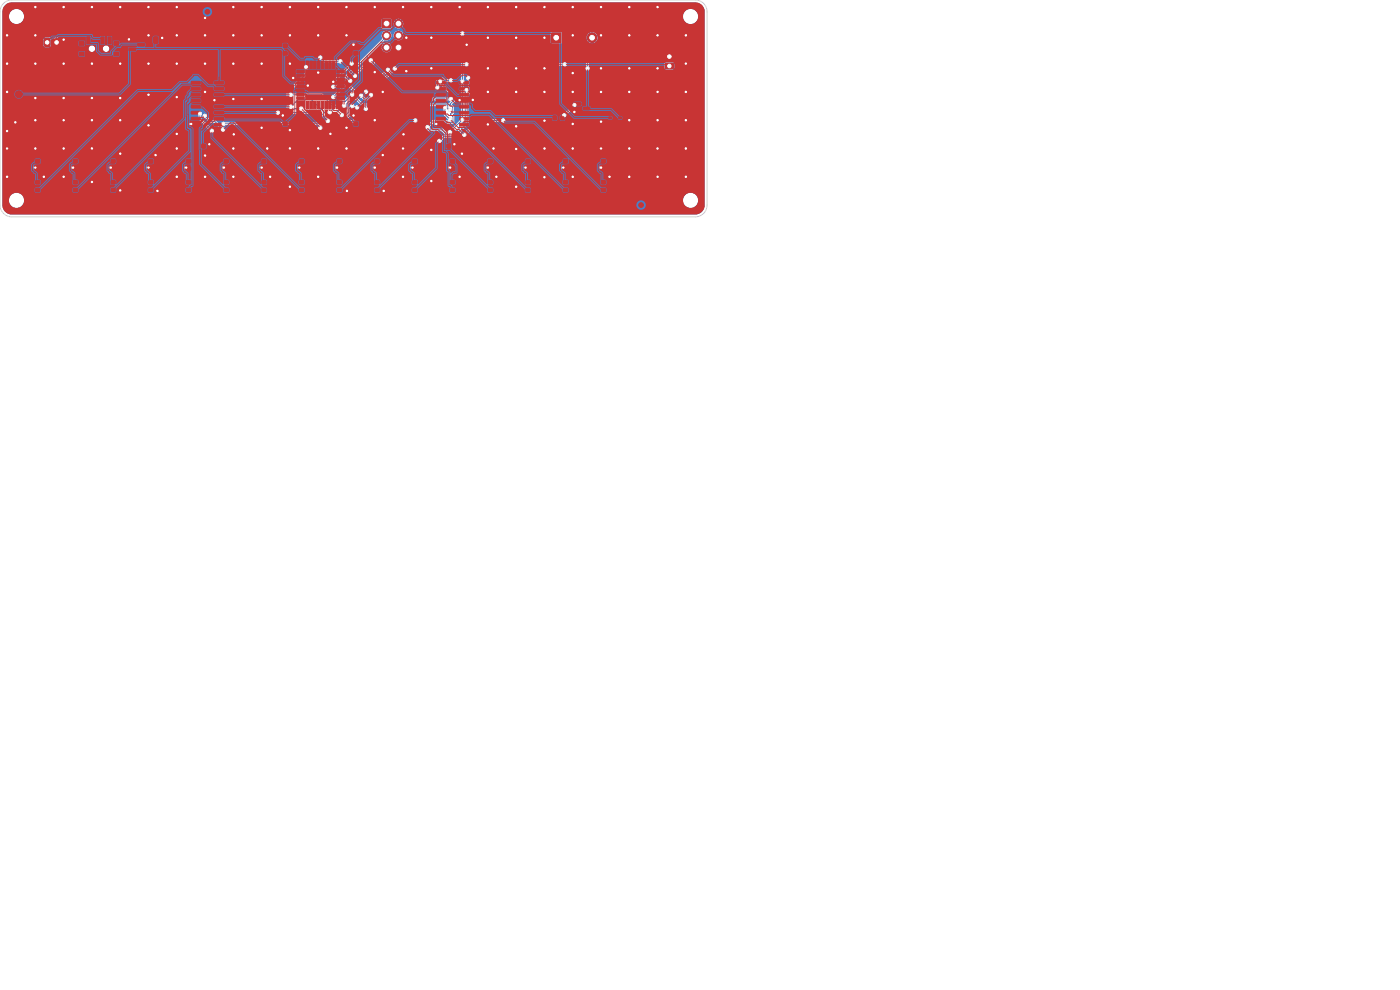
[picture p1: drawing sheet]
<svg xmlns="http://www.w3.org/2000/svg" width="297mm" height="210mm" viewBox="0 0 297 210" stroke-linecap="round" stroke-linejoin="round" font-family="sans-serif">
<g fill="#4d7fc4" stroke="#4d7fc4" stroke-width=".21">
<path d="M9.5 8.2l.8-.1 .3 .2v1.3l-.2 .3h-.8l-.2-.2z"/>
<path d="M117 7h2v2h-2z"/>
<path d="M81.1 4.2h1.7v1.6h-1.7z"/>
<path d="M141.2 13.5l1.5-.1 .2 .2v.8l-.3 .2h-1.3l-.2-.3z"/>
<circle cx="125.6" cy="8" r="1"/>
<circle cx="84.5" cy="5" r=".85"/>
<circle cx="82" cy="7.5" r=".85"/>
<circle cx="84.5" cy="7.5" r=".85"/>
<circle cx="82" cy="10.1" r=".85"/>
<circle cx="84.5" cy="10.1" r=".85"/>
</g>
<path d="M12 8.7v.6M141.7 12h.6" fill="none" stroke="#4d7fc4" stroke-width="1.2"/>
<g fill="#ececec" stroke="#ececec" stroke-width=".21">
<circle cx="49.5" cy="7.5" r=".3"/>
<circle cx="61.5" cy="1.5" r=".3"/>
<circle cx="61.5" cy="39.6" r=".3"/>
<circle cx="13.5" cy="37.5" r=".3"/>
<circle cx="91.5" cy="31.8" r=".3"/>
<circle cx="49.5" cy="13.5" r=".3"/>
<circle cx="40.6" cy="26.3" r=".3"/>
<circle cx="67.5" cy="37.5" r=".3"/>
<circle cx="85.5" cy="31.5" r=".3"/>
<circle cx="7.5" cy="20.8" r=".3"/>
<circle cx="133.5" cy="7.5" r=".3"/>
<circle cx="13.5" cy="1.5" r=".3"/>
<circle cx="43.5" cy="33" r=".3"/>
<circle cx="13.5" cy="25.5" r=".3"/>
<circle cx="98" cy="32.6" r=".3"/>
<circle cx="79.5" cy="25.5" r=".3"/>
<circle cx="115.5" cy="37.6" r=".3"/>
<circle cx="37.5" cy="13.5" r=".3"/>
<circle cx="13.5" cy="13.5" r=".3"/>
<circle cx="49.5" cy="21" r=".3"/>
<circle cx="115.5" cy="1.5" r=".3"/>
<circle cx="63.5" cy="35.6" r=".3"/>
<circle cx="92.5" cy="26.3" r=".3"/>
<circle cx="99" cy="9.5" r=".3"/>
<circle cx="103.5" cy="14.5" r=".3"/>
<circle cx="7.5" cy="1.5" r=".3"/>
<circle cx="103.5" cy="19.5" r=".3"/>
<circle cx="25.5" cy="40.4" r=".3"/>
<circle cx="104.7" cy="31.5" r=".3"/>
<circle cx="115.5" cy="25.6" r=".3"/>
<circle cx="81.4" cy="40.5" r=".3"/>
<circle cx="7.5" cy="7.5" r=".3"/>
<circle cx="70.1" cy="28.4" r=".3"/>
<circle cx="96.4" cy="30.6" r=".3"/>
<circle cx="139.5" cy="25.5" r=".3"/>
<circle cx="19.5" cy="13.5" r=".3"/>
<circle cx="43.5" cy="7.5" r=".3"/>
<circle cx="43.5" cy="13.5" r=".3"/>
<circle cx="55.5" cy="21" r=".3"/>
<circle cx="67.5" cy="1.5" r=".3"/>
<circle cx="133.5" cy="25.5" r=".3"/>
<circle cx="37.5" cy="37.5" r=".3"/>
<circle cx="25.5" cy="32.6" r=".3"/>
<circle cx="103.5" cy="8" r=".3"/>
<circle cx="85.5" cy="37.5" r=".3"/>
<circle cx="61.5" cy="27.6" r=".3"/>
<circle cx="73.6" cy="40.5" r=".3"/>
<circle cx="37.5" cy="7.5" r=".3"/>
<circle cx="7.5" cy="13.5" r=".3"/>
<circle cx="43.5" cy="3.8" r=".3"/>
<circle cx="60" cy="24.5" r=".3"/>
<circle cx="31.5" cy="26.6" r=".3"/>
<circle cx="91.5" cy="14.5" r=".3"/>
<circle cx="19.5" cy="20.8" r=".3"/>
<circle cx="79.5" cy="1.5" r=".3"/>
<circle cx="13.5" cy="20.8" r=".3"/>
<circle cx="1.5" cy="27.8" r=".3"/>
<circle cx="109.5" cy="39.6" r=".3"/>
<circle cx="115.5" cy="14.5" r=".3"/>
<circle cx="145.5" cy="31.5" r=".3"/>
<circle cx="119.5" cy="35.6" r=".3"/>
<circle cx="27.3" cy="8.4" r=".3"/>
<circle cx="109.5" cy="19.5" r=".3"/>
<circle cx="97.5" cy="37.5" r=".3"/>
<circle cx="7.5" cy="31.5" r=".3"/>
<circle cx="13.5" cy="8.4" r=".3"/>
<circle cx="19.5" cy="25.5" r=".3"/>
<circle cx="37.5" cy="20.6" r=".3"/>
<circle cx="67.5" cy="15.4" r=".3"/>
<circle cx="97.5" cy="21.3" r=".3"/>
<circle cx="145.5" cy="25.5" r=".3"/>
<circle cx="86.2" cy="8" r=".3"/>
<circle cx="1.5" cy="37.5" r=".3"/>
<circle cx="100.3" cy="21.2" r=".3"/>
<circle cx="109.5" cy="14.5" r=".3"/>
<circle cx="65.3" cy="18.2" r=".3"/>
<circle cx="15.5" cy="35.6" r=".3"/>
<circle cx="25.5" cy="20.8" r=".3"/>
<circle cx="31.5" cy="35.6" r=".3"/>
<circle cx="85.5" cy="1.5" r=".3"/>
<circle cx="70.7" cy="17.3" r=".3"/>
<circle cx="61.5" cy="7.5" r=".3"/>
<circle cx="61.5" cy="31.5" r=".3"/>
<circle cx="121.5" cy="26.3" r=".3"/>
<circle cx="7.5" cy="35.6" r=".3"/>
<circle cx="121.8" cy="23.8" r=".3"/>
<circle cx="62.2" cy="16.6" r=".3"/>
<circle cx="127.5" cy="19.5" r=".3"/>
<circle cx="37.5" cy="31.5" r=".3"/>
<circle cx="87.5" cy="35.6" r=".3"/>
<circle cx="115.5" cy="8" r=".3"/>
<circle cx="56.7" cy="31.5" r=".3"/>
<circle cx="115.5" cy="31.5" r=".3"/>
<circle cx="31.5" cy="13.5" r=".3"/>
<circle cx="133.5" cy="31.5" r=".3"/>
<circle cx="49.5" cy="37.5" r=".3"/>
<circle cx="39.5" cy="35.6" r=".3"/>
<circle cx="13.5" cy="31.5" r=".3"/>
<circle cx="19.5" cy="31.5" r=".3"/>
<circle cx="95.5" cy="35.6" r=".3"/>
<circle cx="103.5" cy="35.6" r=".3"/>
<circle cx="103.5" cy="26.4" r=".3"/>
<circle cx="115.5" cy="19.5" r=".3"/>
<circle cx="1.5" cy="19.5" r=".3"/>
<circle cx="43.5" cy="37.5" r=".3"/>
<circle cx="31.5" cy="7.5" r=".3"/>
<circle cx="43.5" cy="19.5" r=".3"/>
<circle cx="34.4" cy="8.1" r=".3"/>
<circle cx="33.4" cy="40.5" r=".3"/>
<circle cx="91.5" cy="8" r=".3"/>
<circle cx="81.2" cy="19.5" r=".3"/>
<circle cx="45.5" cy="21.3" r=".3"/>
<circle cx="55.5" cy="27.1" r=".3"/>
<circle cx="111.5" cy="35.6" r=".3"/>
<circle cx="25.5" cy="1.5" r=".3"/>
<circle cx="37.5" cy="28.4" r=".3"/>
<circle cx="49.5" cy="31.5" r=".3"/>
<circle cx="19.5" cy="1.5" r=".3"/>
<circle cx="105.3" cy="37.5" r=".3"/>
<circle cx="145.5" cy="19.5" r=".3"/>
<circle cx="1.5" cy="31.5" r=".3"/>
<circle cx="127.5" cy="35.6" r=".3"/>
<circle cx="57.3" cy="37.5" r=".3"/>
<circle cx="31.5" cy="1.5" r=".3"/>
<circle cx="7.5" cy="25.5" r=".3"/>
<circle cx="109.5" cy="31.6" r=".3"/>
<circle cx="37.5" cy="1.5" r=".3"/>
<circle cx="121.5" cy="31.5" r=".3"/>
<circle cx="25.5" cy="13.5" r=".3"/>
<circle cx="129.3" cy="37.5" r=".3"/>
<circle cx="109.5" cy="26.8" r=".3"/>
<circle cx="127.5" cy="31.5" r=".3"/>
<circle cx="81.2" cy="32.9" r=".3"/>
<circle cx="97.5" cy="1.5" r=".3"/>
<circle cx="139.5" cy="31.5" r=".3"/>
<circle cx="127.5" cy="25.8" r=".3"/>
<circle cx="55.5" cy="7.5" r=".3"/>
<circle cx="23.5" cy="35.6" r=".3"/>
<circle cx="145.5" cy="13.5" r=".3"/>
<circle cx="49.5" cy="1.5" r=".3"/>
<circle cx="133.5" cy="37.5" r=".3"/>
<circle cx="139.5" cy="14.5" r=".3"/>
<circle cx="109.5" cy="8" r=".3"/>
<circle cx="67.5" cy="31.5" r=".3"/>
<circle cx="139.5" cy="1.5" r=".3"/>
<circle cx="91.5" cy="1.5" r=".3"/>
<circle cx="121.5" cy="15.5" r=".3"/>
<circle cx="73.5" cy="27.1" r=".3"/>
<circle cx="71.5" cy="35.6" r=".3"/>
<circle cx="73.5" cy="31.5" r=".3"/>
<circle cx="86.2" cy="15.1" r=".3"/>
<circle cx="127.5" cy="14.5" r=".3"/>
<circle cx="79.5" cy="15.3" r=".3"/>
<circle cx="55.5" cy="13.5" r=".3"/>
<circle cx="55.5" cy="35.6" r=".3"/>
<circle cx="75" cy="24.5" r=".3"/>
<circle cx="109.5" cy="1.5" r=".3"/>
<circle cx="145.5" cy="7.5" r=".3"/>
<circle cx="85.6" cy="28.5" r=".3"/>
<circle cx="33" cy="32.9" r=".3"/>
<circle cx="44.4" cy="30.6" r=".3"/>
<circle cx="121.5" cy="7.5" r=".3"/>
<circle cx="139.5" cy="19.5" r=".3"/>
<circle cx="133.5" cy="19.5" r=".3"/>
<circle cx="127.5" cy="1.5" r=".3"/>
<circle cx="47.5" cy="35.6" r=".3"/>
<circle cx="121.5" cy="1.5" r=".3"/>
<circle cx="121.5" cy="37.5" r=".3"/>
<circle cx="1.5" cy="7.5" r=".3"/>
<circle cx="9.3" cy="37.5" r=".3"/>
<circle cx="139.5" cy="37.5" r=".3"/>
<circle cx="133.5" cy="14.5" r=".3"/>
<circle cx="103.5" cy="1.5" r=".3"/>
<circle cx="121.5" cy="19.5" r=".3"/>
<circle cx="25.5" cy="25.5" r=".3"/>
<circle cx="139.5" cy="7.5" r=".3"/>
<circle cx="145.5" cy="37.5" r=".3"/>
<circle cx="79.5" cy="35.6" r=".3"/>
<circle cx="91.5" cy="38.4" r=".3"/>
<circle cx="75" cy="9.5" r=".3"/>
<circle cx="1.5" cy="13.5" r=".3"/>
<circle cx="127.5" cy="7.5" r=".3"/>
<circle cx="31.5" cy="20.1" r=".3"/>
<circle cx="67.5" cy="7.5" r=".3"/>
<circle cx="61.5" cy="13.5" r=".3"/>
<circle cx="3.2" cy="25.9" r=".3"/>
<circle cx="55.5" cy="1.5" r=".3"/>
<circle cx="49.6" cy="28.5" r=".3"/>
<circle cx="73.5" cy="1.5" r=".3"/>
<circle cx="19.5" cy="38.6" r=".3"/>
<circle cx="133.5" cy="1.5" r=".3"/>
<circle cx="73.5" cy="7.5" r=".3"/>
<circle cx="95.4" cy="28" r=".3"/>
<circle cx="98.1" cy="7.1" r=".3"/>
<circle cx="98.1" cy="17.3" r=".3"/>
<circle cx="98.1" cy="25.3" r=".3"/>
<circle cx="69.6" cy="25.6" r=".3"/>
<circle cx="95.7" cy="21" r=".3"/>
<circle cx="76.6" cy="20.3" r=".3"/>
<circle cx="74.7" cy="22.5" r=".3"/>
<circle cx="61.7" cy="20.1" r=".3"/>
<circle cx="74.7" cy="20.1" r=".3"/>
<circle cx="70" cy="23.8" r=".3"/>
<circle cx="95.4" cy="23.3" r=".3"/>
<circle cx="72.5" cy="24.4" r=".3"/>
<circle cx="74.3" cy="17.2" r=".3"/>
<circle cx="59" cy="23.9" r=".3"/>
<circle cx="61.7" cy="22.6" r=".3"/>
<circle cx="70.7" cy="20.6" r=".3"/>
<circle cx="73" cy="22.4" r=".3"/>
<circle cx="78.7" cy="12.8" r=".3"/>
<circle cx="70.7" cy="18.4" r=".3"/>
<circle cx="74.6" cy="13.5" r=".3"/>
<circle cx="72.2" cy="13" r=".3"/>
<circle cx="75.3" cy="16.1" r=".3"/>
<circle cx="68" cy="12.2" r=".3"/>
<circle cx="65" cy="14.2" r=".3"/>
<circle cx="99" cy="13.6" r=".3"/>
<circle cx="83.7" cy="14.6" r=".3"/>
<circle cx="77.6" cy="23.1" r=".3"/>
<circle cx="78.7" cy="20.2" r=".3"/>
<circle cx="63.9" cy="23.1" r=".3"/>
<circle cx="68" cy="27.1" r=".3"/>
<circle cx="119.8" cy="13.6" r=".3"/>
<circle cx="124.6" cy="14.5" r=".3"/>
<circle cx="121.9" cy="22.3" r=".3"/>
<circle cx="119.7" cy="24.5" r=".3"/>
<circle cx="44.9" cy="27.8" r=".3"/>
<circle cx="42.4" cy="24.1" r=".3"/>
<circle cx="43.5" cy="24.6" r=".3"/>
<circle cx="47.3" cy="27.5" r=".3"/>
<circle cx="77.7" cy="19.5" r=".3"/>
<circle cx="75.7" cy="22.8" r=".3"/>
<circle cx="47.4" cy="26.3" r=".3"/>
<circle cx="82.3" cy="14.8" r=".3"/>
<circle cx="90.7" cy="26.9" r=".3"/>
<circle cx="93.4" cy="17.3" r=".3"/>
<circle cx="95.7" cy="17.1" r=".3"/>
<circle cx="99.3" cy="16.5" r=".3"/>
<circle cx="93.2" cy="29.9" r=".3"/>
<circle cx="92.8" cy="18.6" r=".3"/>
<circle cx="94.4" cy="22.9" r=".3"/>
<circle cx="95.5" cy="25.3" r=".3"/>
<circle cx="98.5" cy="28.6" r=".3"/>
<circle cx="106.7" cy="25.6" r=".3"/>
<circle cx="88.1" cy="25.6" r=".3"/>
<circle cx="99" cy="19.1" r=".3"/>
</g>
<g fill="none" stroke="#4d7fc4" stroke-width=".21">
<path d="M65 14.2v1.4l-3.9 3.9v1.2l.7 .6-.7 .8v1.1l2.8-.2M68 12.2l.7 .8h3.5M74.3 17.2l-.1 1.1 1.1 1.2v1.1M74.6 13.5l-3.3 3.3v1.1l-.6 .5M77.8 11.9l.9 .9M82 10.1l-1.1-.1-1.6 1.6v1.8h-1.5l-2.5 2.5v.2M82 7.5l-.4 .7-8.2 8.1v1.6l-2.7 2.7M82.3 14.8l-4.6 4.7M83.7 14.5l-5 5.1v.6M93.4 17.3v.2l2.8 2.9v1.2h-.2l-.6 .5 .7 .7v1.1h-.3l-.3 .3 .6 .6v1.1h-1.2l-.2-.2h-2.7l-1.3 1.2M95.7 17.1h-1.3l-.4-.4h-1.2v1.9M98.1 7.1v18.2l-2.7 2.7"/>
<path d="M99 13.6h20.8M99 19.1l-.3 .2v6.6h-.4l-.8 .8v.4l-1.4 1.5h-1.3l-1-1h-3.7l-2-2M99.3 16.5l.2 .3v2.8l-.4 .5v6.2h-.2l-2.5 2.7h-2.3l-.9 .9M125.1 8.8l-.5 .4v5.3M42.4 24.1v1.1l2.6 2.6M43.5 24.6l1.1 1.2h1l1.7 1.7M61.7 20.1h6.6l2.7 2.7M73 22.4l-2.2 2h-1.5l-3.3-3.3h-2.7l-1.6 1.5M74.7 22.5l-.7 .7v.6l-.9 .8v.4h-.8l-.6 .6h-2.1M74.7 22.5h.1M74.7 20.1l-1.4 1.4h-1l-2.3 2.3M75.3 20.6l-.9 .9h-.4l-.4 .4v1.1l-1.1 1.1v.3h-.4l-.4 .4h-2.7l-1-.9h-9"/>
<path d="M75.3 20.6l1.6 1.6h18.1v.9l.4 .2M75.7 22.8h-.3l-.1 .3h-.5l-.4 .5v.6l-.9 .9v.3h-.8l-.7 .6h-1.7l-.2 .2-22.7 .1M76.6 20.3l.7 .7h18.4M77.6 23.1l-2.7 2.7h-1.8l-1.1 1.1h-3.9l-.1 .2M94.4 22.9v1.3l1.1 1.1M106.8 25.6h-5.3l-3 3M121.9 22.2l-2.2 2.3"/>
</g>
<g fill="#4d7fc4">
<path d="M73.9 22l.3-.2 .4-.1 .7-.6 1.4 1.4 .7 .1-.3 .6-2.3 2.3h-1v-.4l.9-.8v-.7l.3-.2 .5-.1a.53 .53 0 0 0 .7-.3 .53 .53 0 0 0-.3-.6 .53 .53 0 0 0-.7 .2v-.1a.5 .5 0 0 0-.5-.5 .5 .5 0 0 0-.5 .6l-.3 .1z"/>
<path d="M1.1 1.1l.6-.4 .8-.2h145a2 2 0 0 1 2 2v41a2 2 0 0 1-2 2h-145a2 2 0 0 1-2-2v-1h1.4a1.61 1.61 0 0 0 1.6 1.6 1.61 1.61 0 0 0 1.6-1.6h139.8v.3a1.61 1.61 0 0 0 2.5 1 1.61 1.61 0 0 0-.2-2.7 1.61 1.61 0 0 0-2.3 1.4h-139.8v-.3a1.61 1.61 0 0 0-1.7-1.3 1.61 1.61 0 0 0-1.5 1.6h-1.4v-18.4h41.4l.2 .4 .1 .9 2.2 2.2a.5 .5 0 0 0 .5 .6 .5 .5 0 0 0 .5-.5 .5 .5 0 0 0-.6-.5l-2.1-2.1v-.5h.3l.1 .4 .5 .1 .9 .9 1 .1 1.3 1.3a.5 .5 0 0 0 .5 .6 .5 .5 0 0 0 .5-.5 .5 .5 0 0 0-.6-.5l-.7-.7h.4l.1 .3a.49 .49 0 0 0 .8 0h20a.52 .52 0 0 0-.2 .9 .52 .52 0 0 0 .9-.3h3.5l1.2-1.1h1.8l2.5-2.5a.53 .53 0 0 0 .6-.4 .53 .53 0 0 0-.3-.6l16.2-.1 .1 1.9 .9 .8v.4l-.3-.2h-2.8l-1.1 1.1a.48 .48 0 0 0-.6 .6l-.1 .1-1.5-1.5a.5 .5 0 0 0-.5-.6 .5 .5 0 0 0-.5 .5 .5 .5 0 0 0 .6 .5l1.8 1.7h3.7l.8 .8-.6 .2-.6 .6a.5 .5 0 0 0-.6 .5 .5 .5 0 0 0 .5 .5 .5 .5 0 0 0 .5-.6l.5-.5h2.3l.7-.7h.8v.1a.5 .5 0 0 0 .6 .4 .5 .5 0 0 0 .4-.6l2.7-2.7h4.6a.5 .5 0 0 0 .8 .1 .5 .5 0 0 0 0-.7 .5 .5 0 0 0-.8 .1h-4.9l-2.8 2.8-.4 .1-.2 .4h-.8l1-.9 .1-.3 1.1-.9v-2h19.8v.1a.5 .5 0 0 0 .6 .3 .5 .5 0 0 0 .4-.6l1.6-1.6a.49 .49 0 0 0 .6-.5 .49 .49 0 0 0-.6-.4 .49 .49 0 0 0-.4 .6l-1.6 1.5-.4 .2-.2 .4h-19.8v-4.3l.4-.5v-3.1a.52 .52 0 0 0-.4-.6 .52 .52 0 0 0-.6 .5 .52 .52 0 0 0 .5 .5v1.6h-.4l-.5 .2v-1.1a.53 .53 0 0 0 0-.8v-2.4h25.8a.48 .48 0 0 0 .5 .5 .48 .48 0 0 0 .4-.6h15.8l.4 .4 1.6-.1 .2-1.1-.4-.4-1.5 .1-.3 .3v.8h-15.8l-.2-.3v-1.9h16a.81 .81 0 0 0 1 .6v-.5h.3v.5a.81 .81 0 0 0 .9-.6h-.8v-.3h.8l-.3-.5-.5-.2h-.1v.5h-.3v-.5l-.8 .3-.2 .4h.8v.3h-16.8v-2.9l.2-.2a1.19 1.19 0 0 0 1.7-1.1 1.19 1.19 0 0 0-1.6-1.1 1.19 1.19 0 0 0-.6 1.8l-.2 .4v5l-.2 .4h-25.8v-.6h.1a.52 .52 0 0 0 .9 0h20a.49 .49 0 0 0 .8 .1 .49 .49 0 0 0-.1-.8 .49 .49 0 0 0-.7 .2l-20.1-.1a.64 .64 0 0 0-.9 .1v-4.4h18.4l.2 .2h2l.2-.2v-2l-.2-.2-2.1 .1-.1 2.1h-18.4v-1.5a.49 .49 0 0 0 0-.7 .49 .49 0 0 0-.7 0 .49 .49 0 0 0 .1 .7v9.4l-.2 .4 .2 .4v7.2l-.2 .6-2.2 2a.5 .5 0 0 0-.4 .6l-.1 .1-1-.9-2.8-.1 .1-.3 .9-.9h2.4l.4 .2h1.2l.3-.1v-1.4l-.3-.4 .2-.3v-1.3l-.4-.6 .6-.4v-1.4l-2.7-2.7 .1-.5 .4 .2h1a.49 .49 0 0 0 .7 .1 .49 .49 0 0 0-.1-.8 .49 .49 0 0 0-.7 .2h-.7l-.4-.4h-1.4l-.2 .3v1.5a.5 .5 0 0 0 0 .8 .5 .5 0 0 0 .7-.1 .5 .5 0 0 0-.1-.7l.1-.5 2.7 2.8-.7 .2h-16.2l-.1-.1a.62 .62 0 0 0 .1-.9l4.7-4.7a.49 .49 0 0 0 .5-.5 .49 .49 0 0 0-.5-.4 .49 .49 0 0 0-.5 .6l-.4 .3a.54 .54 0 0 0-.3-.6 .54 .54 0 0 0-.7 .2v.3l-4 4a.5 .5 0 0 0-.6 .5 .5 .5 0 0 0 .5 .5 .5 .5 0 0 0 .5-.6l4-4h.3l-4.1 4.3a.85 .85 0 0 0 .1 1.1h-1.1l-.3-.3a.49 .49 0 0 0-.5-.6 .49 .49 0 0 0-.5 .6 .49 .49 0 0 0 .6 .4l.6 .5h17.9l.4 .2-.5 .5h-18.1l-1.4-1.4v-1.3l-1.1-1v-.7a.52 .52 0 0 0 .1-.8 .52 .52 0 0 0-.8 .2l-.1-.6 4.1-4 .3 .3 .1 .4-.6 .1-2.5 2.4a.49 .49 0 0 0-.2 .7 .49 .49 0 0 0 .7 .2 .49 .49 0 0 0 .2-.7l2.1-2.1 1.5-.1 .1-1.9 1.5-1.3a1.07 1.07 0 0 0 1 .7 1.07 1.07 0 0 0 1-.9h.5l.3 .6 .5 .3 .1-.5h.3v.5a1.04 1.04 0 0 0 .9-.9h-.6v-.3h.6l-.3-.6-.6-.3v.6h-.3v-.6a1.04 1.04 0 0 0-.9 .9h.6v.3h-1.1a1.08 1.08 0 0 0-.8-1.1 1.08 1.08 0 0 0-1.3 .6l-1.9 1.8v.8h-.5l-.3-.3 3.5-3.5a1.04 1.04 0 0 0 1.3-1h.5v.2a1.04 1.04 0 0 0 1.7 .7 1.04 1.04 0 0 0-.2-1.8 1.04 1.04 0 0 0-1.5 .9h-.5v-.2a1.06 1.06 0 0 0-1.5-.7 1.06 1.06 0 0 0-.4 1.6l-7.9 7.9v1.7l-2.4 2.3a.5 .5 0 0 0-.6 .5 .5 .5 0 0 0 .5 .5 .5 .5 0 0 0 .5-.6l2.5-2.5 .1-.7 .1 .2v1l1 1-.1 .1a.54 .54 0 0 0-.6 .6l-1 1-1.1 .1-1.1 1.1-2.7-2.6h-6.2l-.6-.2 1.1-1.2h7.6l.2 .4a.5 .5 0 0 0 .8-.3l.4-.5v-1.1l2.9-2.9a.49 .49 0 0 0 .6-.5 .49 .49 0 0 0-.6-.5 .49 .49 0 0 0-.4 .6l-3 3-.1 1.3-.6 .1-.2 .4h-7.6l2.6-2.6v-1.2a.5 .5 0 0 0 .1-.7 .5 .5 0 0 0-.7 0 .5 .5 0 0 0 .1 .7v1l-3.9 3.8v1.4l.6 .5-.6 .7v1.3l.2 .3h-1.7a.49 .49 0 0 0-.7 0 .49 .49 0 0 0 .1 .7 .49 .49 0 0 0 .7-.1h8.5l.9 .8 .6 .1-.3 .4v.5l-21.4-.1a.48 .48 0 0 0-.5 0 .48 .48 0 0 0-.3 .4h-.4l-.8-.8h-1l-.8-.8a.48 .48 0 0 0-.4-.6 .48 .48 0 0 0-.5 .5l-.3-.1a.49 .49 0 0 0 0-.8 .49 .49 0 0 0-.8 .4h-41.4v-11.9h67l.1 .4 .5 .1 .6 .6h3.1a.5 .5 0 0 0 .8 0 .5 .5 0 0 0-.1-.7 .5 .5 0 0 0-.7 .1h-2.9l-.5-.5a.48 .48 0 0 0-.4-.5 .48 .48 0 0 0-.5 .5h-67v-1.8h18.3v.2a.71 .71 0 0 0 .8 .4 .71 .71 0 0 0 .6-.6h1.6v.2a.71 .71 0 0 0 1.2 .2 .71 .71 0 0 0-.3-1.1 .71 .71 0 0 0-.9 .7h-1.6v-.2a.71 .71 0 0 0-.8-.6 .71 .71 0 0 0-.6 .8h-18.3v-.7h8.7l.4 .4h.8l.3-.3 .1-.5h.4l.2 .5 .4 .3v-.8h.3v.8a.81 .81 0 0 0 .7-.9h-.5v-.3h.5l-.1-.5-.4-.4-.2-.1v.8h-.3v-.8l-.3 .2-.3 .8h.5v.3l-.9 .1-.1-1.2-1.1-.2-.4 .4v1.4h-8.7v-3.8h80.5l.1 .1h1.8l.1-.1v-.9h.5v.2a1.04 1.04 0 0 0 1.7 .6 1.04 1.04 0 0 0-.2-1.7 1.04 1.04 0 0 0-1.5 .9h-.5l-.1-1h-1.8l-.1 .1v1.8h-80.5v-2.4h1.4v.3a1.61 1.61 0 0 0 1.7 1.3 1.61 1.61 0 0 0 1.5-1.6h139.8v.3a1.61 1.61 0 0 0 2.5 1 1.61 1.61 0 0 0-.2-2.7 1.61 1.61 0 0 0-2.3 1.4h-139.8v-.3a1.61 1.61 0 0 0-1.7-1.3 1.61 1.61 0 0 0-1.5 1.6h-1.4l.1-1.5z"/>
</g>
<g fill="#fff" stroke="#fff" stroke-width=".21">
<circle cx="49.5" cy="7.5" r=".15"/>
<circle cx="61.5" cy="1.5" r=".15"/>
<circle cx="61.5" cy="39.6" r=".15"/>
<circle cx="13.5" cy="37.5" r=".15"/>
<circle cx="91.5" cy="31.8" r=".15"/>
<circle cx="49.5" cy="13.5" r=".15"/>
<circle cx="40.5" cy="26.3" r=".15"/>
<circle cx="67.5" cy="37.5" r=".15"/>
<circle cx="85.5" cy="31.5" r=".15"/>
<circle cx="7.5" cy="20.8" r=".15"/>
<circle cx="133.5" cy="7.5" r=".15"/>
<circle cx="13.5" cy="1.5" r=".15"/>
<circle cx="43.5" cy="33" r=".15"/>
<circle cx="13.5" cy="25.5" r=".15"/>
<circle cx="98" cy="32.6" r=".15"/>
<circle cx="79.5" cy="25.5" r=".15"/>
<circle cx="115.5" cy="37.6" r=".15"/>
<circle cx="37.5" cy="13.5" r=".15"/>
<circle cx="13.5" cy="13.5" r=".15"/>
<circle cx="49.5" cy="21" r=".15"/>
<circle cx="115.5" cy="1.5" r=".15"/>
<circle cx="63.5" cy="35.6" r=".15"/>
<circle cx="92.6" cy="26.3" r=".15"/>
<circle cx="99" cy="9.5" r=".15"/>
<circle cx="103.5" cy="14.5" r=".15"/>
<circle cx="7.5" cy="1.5" r=".15"/>
<circle cx="103.5" cy="19.5" r=".15"/>
<circle cx="25.5" cy="40.4" r=".15"/>
<circle cx="104.7" cy="31.5" r=".15"/>
<circle cx="115.5" cy="25.6" r=".15"/>
<circle cx="81.4" cy="40.5" r=".15"/>
<circle cx="7.5" cy="7.5" r=".15"/>
<circle cx="70.1" cy="28.4" r=".15"/>
<circle cx="96.4" cy="30.6" r=".15"/>
<circle cx="139.5" cy="25.5" r=".15"/>
<circle cx="19.5" cy="13.5" r=".15"/>
<circle cx="43.5" cy="7.5" r=".15"/>
<circle cx="43.5" cy="13.5" r=".15"/>
<circle cx="55.5" cy="21" r=".15"/>
<circle cx="67.5" cy="1.5" r=".15"/>
<circle cx="133.5" cy="25.5" r=".15"/>
<circle cx="37.5" cy="37.5" r=".15"/>
<circle cx="25.5" cy="32.6" r=".15"/>
<circle cx="103.5" cy="8" r=".15"/>
<circle cx="85.5" cy="37.5" r=".15"/>
<circle cx="61.5" cy="27.6" r=".15"/>
<circle cx="73.6" cy="40.5" r=".15"/>
<circle cx="37.5" cy="7.5" r=".15"/>
<circle cx="7.5" cy="13.5" r=".15"/>
<circle cx="43.5" cy="3.8" r=".15"/>
<circle cx="60" cy="24.5" r=".15"/>
<circle cx="31.5" cy="26.6" r=".15"/>
<circle cx="91.5" cy="14.5" r=".15"/>
<circle cx="19.5" cy="20.8" r=".15"/>
<circle cx="79.5" cy="1.5" r=".15"/>
<circle cx="13.5" cy="20.8" r=".15"/>
<circle cx="1.5" cy="27.8" r=".15"/>
<circle cx="109.5" cy="39.6" r=".15"/>
<circle cx="115.5" cy="14.5" r=".15"/>
<circle cx="145.5" cy="31.5" r=".15"/>
<circle cx="119.5" cy="35.5" r=".15"/>
<circle cx="27.4" cy="8.3" r=".15"/>
<circle cx="109.5" cy="19.5" r=".15"/>
<circle cx="97.5" cy="37.5" r=".15"/>
<circle cx="7.5" cy="31.5" r=".15"/>
<circle cx="13.5" cy="8.4" r=".15"/>
<circle cx="19.5" cy="25.5" r=".15"/>
<circle cx="37.5" cy="20.6" r=".15"/>
<circle cx="67.5" cy="15.4" r=".15"/>
<circle cx="97.5" cy="21.2" r=".15"/>
<circle cx="145.5" cy="25.5" r=".15"/>
<circle cx="86.2" cy="8" r=".15"/>
<circle cx="1.5" cy="37.5" r=".15"/>
<circle cx="100.3" cy="21.2" r=".15"/>
<circle cx="109.5" cy="14.5" r=".15"/>
<circle cx="65.3" cy="18.1" r=".15"/>
<circle cx="15.5" cy="35.5" r=".15"/>
<circle cx="25.5" cy="20.8" r=".15"/>
<circle cx="31.5" cy="35.5" r=".15"/>
<circle cx="85.5" cy="1.5" r=".15"/>
<circle cx="70.7" cy="17.4" r=".15"/>
<circle cx="61.5" cy="7.5" r=".15"/>
<circle cx="61.5" cy="31.5" r=".15"/>
<circle cx="121.5" cy="26.3" r=".15"/>
<circle cx="7.5" cy="35.5" r=".15"/>
<circle cx="121.9" cy="23.7" r=".15"/>
<circle cx="62.2" cy="16.6" r=".15"/>
<circle cx="127.5" cy="19.5" r=".15"/>
<circle cx="37.5" cy="31.5" r=".15"/>
<circle cx="87.5" cy="35.5" r=".15"/>
<circle cx="115.5" cy="8" r=".15"/>
<circle cx="56.7" cy="31.5" r=".15"/>
<circle cx="115.5" cy="31.5" r=".15"/>
<circle cx="31.5" cy="13.5" r=".15"/>
<circle cx="133.5" cy="31.5" r=".15"/>
<circle cx="49.5" cy="37.5" r=".15"/>
<circle cx="39.5" cy="35.5" r=".15"/>
<circle cx="13.5" cy="31.5" r=".15"/>
<circle cx="19.5" cy="31.5" r=".15"/>
<circle cx="95.5" cy="35.5" r=".15"/>
<circle cx="103.5" cy="35.5" r=".15"/>
<circle cx="103.5" cy="26.4" r=".15"/>
<circle cx="115.5" cy="19.5" r=".15"/>
<circle cx="1.5" cy="19.5" r=".15"/>
<circle cx="43.5" cy="37.5" r=".15"/>
<circle cx="31.5" cy="7.5" r=".15"/>
<circle cx="43.5" cy="19.5" r=".15"/>
<circle cx="34.4" cy="8" r=".15"/>
<circle cx="33.4" cy="40.5" r=".15"/>
<circle cx="91.5" cy="8" r=".15"/>
<circle cx="81.2" cy="19.5" r=".15"/>
<circle cx="45.5" cy="21.3" r=".15"/>
<circle cx="55.5" cy="27.1" r=".15"/>
<circle cx="111.5" cy="35.5" r=".15"/>
<circle cx="25.5" cy="1.5" r=".15"/>
<circle cx="37.5" cy="28.4" r=".15"/>
<circle cx="49.5" cy="31.5" r=".15"/>
<circle cx="19.5" cy="1.5" r=".15"/>
<circle cx="105.3" cy="37.5" r=".15"/>
<circle cx="145.5" cy="19.5" r=".15"/>
<circle cx="1.5" cy="31.5" r=".15"/>
<circle cx="127.5" cy="35.5" r=".15"/>
<circle cx="57.3" cy="37.5" r=".15"/>
<circle cx="31.5" cy="1.5" r=".15"/>
<circle cx="7.5" cy="25.5" r=".15"/>
<circle cx="109.5" cy="31.6" r=".15"/>
<circle cx="37.5" cy="1.5" r=".15"/>
<circle cx="121.5" cy="31.5" r=".15"/>
<circle cx="25.5" cy="13.5" r=".15"/>
<circle cx="129.3" cy="37.5" r=".15"/>
<circle cx="109.5" cy="26.8" r=".15"/>
<circle cx="127.5" cy="31.5" r=".15"/>
<circle cx="81.2" cy="32.9" r=".15"/>
<circle cx="97.5" cy="1.5" r=".15"/>
<circle cx="139.5" cy="31.5" r=".15"/>
<circle cx="127.5" cy="25.8" r=".15"/>
<circle cx="55.5" cy="7.5" r=".15"/>
<circle cx="23.5" cy="35.5" r=".15"/>
<circle cx="145.5" cy="13.5" r=".15"/>
<circle cx="49.5" cy="1.5" r=".15"/>
<circle cx="133.5" cy="37.5" r=".15"/>
<circle cx="139.5" cy="14.5" r=".15"/>
<circle cx="109.5" cy="8" r=".15"/>
<circle cx="67.5" cy="31.5" r=".15"/>
<circle cx="139.5" cy="1.5" r=".15"/>
<circle cx="91.5" cy="1.5" r=".15"/>
<circle cx="121.5" cy="15.5" r=".15"/>
<circle cx="73.5" cy="27.1" r=".15"/>
<circle cx="71.5" cy="35.5" r=".15"/>
<circle cx="73.5" cy="31.5" r=".15"/>
<circle cx="86.2" cy="15.1" r=".15"/>
<circle cx="127.5" cy="14.5" r=".15"/>
<circle cx="79.5" cy="15.3" r=".15"/>
<circle cx="55.5" cy="13.5" r=".15"/>
<circle cx="55.5" cy="35.5" r=".15"/>
<circle cx="75" cy="24.5" r=".15"/>
<circle cx="109.5" cy="1.5" r=".15"/>
<circle cx="145.5" cy="7.5" r=".15"/>
<circle cx="85.6" cy="28.5" r=".15"/>
<circle cx="33" cy="32.9" r=".15"/>
<circle cx="44.4" cy="30.6" r=".15"/>
<circle cx="121.5" cy="7.5" r=".15"/>
<circle cx="139.5" cy="19.5" r=".15"/>
<circle cx="133.5" cy="19.5" r=".15"/>
<circle cx="127.5" cy="1.5" r=".15"/>
<circle cx="47.5" cy="35.5" r=".15"/>
<circle cx="121.5" cy="1.5" r=".15"/>
<circle cx="121.5" cy="37.5" r=".15"/>
<circle cx="1.5" cy="7.5" r=".15"/>
<circle cx="9.3" cy="37.5" r=".15"/>
<circle cx="139.5" cy="37.5" r=".15"/>
<circle cx="133.5" cy="14.5" r=".15"/>
<circle cx="103.5" cy="1.5" r=".15"/>
<circle cx="121.5" cy="19.5" r=".15"/>
<circle cx="25.5" cy="25.5" r=".15"/>
<circle cx="139.5" cy="7.5" r=".15"/>
<circle cx="145.5" cy="37.5" r=".15"/>
<circle cx="79.5" cy="35.5" r=".15"/>
<circle cx="91.5" cy="38.4" r=".15"/>
<circle cx="75" cy="9.5" r=".15"/>
<circle cx="1.5" cy="13.5" r=".15"/>
<circle cx="127.5" cy="7.5" r=".15"/>
<circle cx="31.5" cy="20.1" r=".15"/>
<circle cx="67.5" cy="7.5" r=".15"/>
<circle cx="61.5" cy="13.5" r=".15"/>
<circle cx="3.2" cy="26" r=".15"/>
<circle cx="55.5" cy="1.5" r=".15"/>
<circle cx="49.6" cy="28.5" r=".15"/>
<circle cx="73.5" cy="1.5" r=".15"/>
<circle cx="19.5" cy="38.6" r=".15"/>
<circle cx="133.5" cy="1.5" r=".15"/>
<circle cx="73.5" cy="7.5" r=".15"/>
<circle cx="95.4" cy="28" r=".15"/>
<circle cx="98.1" cy="7.1" r=".15"/>
<circle cx="98.1" cy="17.3" r=".15"/>
<circle cx="98.1" cy="25.4" r=".15"/>
<circle cx="69.5" cy="25.7" r=".15"/>
<circle cx="95.6" cy="21" r=".15"/>
<circle cx="76.6" cy="20.3" r=".15"/>
<circle cx="74.7" cy="22.5" r=".15"/>
<circle cx="61.7" cy="20.1" r=".15"/>
<circle cx="74.7" cy="20" r=".15"/>
<circle cx="69.9" cy="23.8" r=".15"/>
<circle cx="95.4" cy="23.4" r=".15"/>
<circle cx="72.5" cy="24.4" r=".15"/>
<circle cx="74.3" cy="17.1" r=".15"/>
<circle cx="58.9" cy="23.9" r=".15"/>
<circle cx="61.7" cy="22.7" r=".15"/>
<circle cx="70.7" cy="20.6" r=".15"/>
<circle cx="73" cy="22.4" r=".15"/>
<circle cx="78.6" cy="12.8" r=".15"/>
<circle cx="70.7" cy="18.4" r=".15"/>
<circle cx="74.6" cy="13.5" r=".15"/>
<circle cx="72.2" cy="13" r=".15"/>
<circle cx="75.3" cy="16.1" r=".15"/>
<circle cx="67.9" cy="12.2" r=".15"/>
<circle cx="64.9" cy="14.2" r=".15"/>
<circle cx="98.9" cy="13.7" r=".15"/>
<circle cx="83.7" cy="14.5" r=".15"/>
<circle cx="77.6" cy="23.1" r=".15"/>
<circle cx="78.7" cy="20.1" r=".15"/>
<circle cx="63.9" cy="23" r=".15"/>
<circle cx="67.9" cy="27.1" r=".15"/>
<circle cx="119.8" cy="13.7" r=".15"/>
<circle cx="124.6" cy="14.5" r=".15"/>
<circle cx="121.9" cy="22.2" r=".15"/>
<circle cx="119.7" cy="24.4" r=".15"/>
<circle cx="45" cy="27.7" r=".15"/>
<circle cx="42.4" cy="24.1" r=".15"/>
<circle cx="43.4" cy="24.6" r=".15"/>
<circle cx="47.3" cy="27.5" r=".15"/>
<circle cx="77.6" cy="19.4" r=".15"/>
<circle cx="75.8" cy="22.8" r=".15"/>
<circle cx="47.4" cy="26.3" r=".15"/>
<circle cx="82.3" cy="14.8" r=".15"/>
<circle cx="90.7" cy="27" r=".15"/>
<circle cx="93.4" cy="17.3" r=".15"/>
<circle cx="95.6" cy="17" r=".15"/>
<circle cx="99.3" cy="16.5" r=".15"/>
<circle cx="93.2" cy="29.9" r=".15"/>
<circle cx="92.8" cy="18.6" r=".15"/>
<circle cx="94.4" cy="22.8" r=".15"/>
<circle cx="95.5" cy="25.4" r=".15"/>
<circle cx="98.5" cy="28.6" r=".15"/>
<circle cx="106.7" cy="25.5" r=".15"/>
<circle cx="88.1" cy="25.5" r=".15"/>
<circle cx="98.9" cy="19" r=".15"/>
<circle cx="146.5" cy="3.5" r="1.35"/>
<circle cx="3.5" cy="3.5" r="1.35"/>
<circle cx="10" cy="9" r=".37"/>
<circle cx="12" cy="9" r=".37"/>
<circle cx="118" cy="8" r=".5"/>
<circle cx="125.6" cy="8" r=".5"/>
<circle cx="19.5" cy="10.3" r=".45"/>
<circle cx="22.5" cy="10.3" r=".45"/>
<circle cx="146.5" cy="42.5" r="1.35"/>
<circle cx="3.5" cy="42.5" r="1.35"/>
<circle cx="82" cy="5" r=".5"/>
<circle cx="84.5" cy="5" r=".5"/>
<circle cx="82" cy="7.5" r=".5"/>
<circle cx="84.5" cy="7.5" r=".5"/>
<circle cx="82" cy="10.1" r=".5"/>
<circle cx="84.5" cy="10.1" r=".5"/>
<circle cx="142" cy="14" r=".37"/>
<circle cx="142" cy="12" r=".37"/>
</g>
<g fill="#c83434" stroke="#c83434" stroke-width=".21">
<path d="M7.6 40h.8v.7h-.8z"/>
<path d="M7.6 38.3h.8v.7h-.8z"/>
<path d="M63.6 40h.8v.7h-.8z"/>
<path d="M63.6 38.3h.8v.7h-.8z"/>
<path d="M39.6 35.4h.8v.8h-.8z"/>
<path d="M39.6 33.8h.8v.8h-.8z"/>
<path d="M117.3 24.6h.7v.8h-.7z"/>
<path d="M119 24.6h.7v.8h-.7z"/>
<path d="M9.5 8.2l.8-.1 .3 .2v1.3l-.2 .3h-.8l-.2-.2z"/>
<path d="M39.6 40h.8v.7h-.8z"/>
<path d="M39.6 38.3h.8v.7h-.8z"/>
<path d="M55.6 40h.8v.7h-.8z"/>
<path d="M55.6 38.3h.8v.7h-.8z"/>
<path d="M111.6 35.4h.8v.8h-.8z"/>
<path d="M111.6 33.8h.8v.8h-.8z"/>
<path d="M23.6 35.4h.8v.8h-.8z"/>
<path d="M23.6 33.8h.8v.8h-.8z"/>
<path d="M75.1 10.9h.8v.8h-.8z"/>
<path d="M75.1 9.3h.8v.8h-.8z"/>
<path d="M127.6 35.4h.8v.8h-.8z"/>
<path d="M127.6 33.8h.8v.8h-.8z"/>
<path d="M117 7h2v2h-2z"/>
<path d="M87.6 40h.8v.7h-.8z"/>
<path d="M87.6 38.3h.8v.7h-.8z"/>
<path d="M87.6 35.4h.8v.8h-.8z"/>
<path d="M87.6 33.8h.8v.8h-.8z"/>
<path d="M55.6 35.4h.8v.8h-.8z"/>
<path d="M55.6 33.8h.8v.8h-.8z"/>
<path d="M15.6 40h.8v.7h-.8z"/>
<path d="M15.6 38.3h.8v.7h-.8z"/>
<path d="M119.6 40h.8v.7h-.8z"/>
<path d="M119.6 38.3h.8v.7h-.8z"/>
<path d="M103.6 35.4h.8v.8h-.8z"/>
<path d="M103.6 33.8h.8v.8h-.8z"/>
<path d="M63.6 35.4h.8v.8h-.8z"/>
<path d="M63.6 33.8h.8v.8h-.8z"/>
<path d="M16.9 8.8h1v.8h-1z"/>
<path d="M16.9 11h1v.8h-1z"/>
<path d="M24.1 8.8h1v.8h-1z"/>
<path d="M24.1 11h1v.8h-1z"/>
<path d="M18.4 7.8h.7v1.5h-.7z"/>
<path d="M21.4 7.8h.7v1.5h-.7z"/>
<path d="M22.9 7.8h.7v1.5h-.7z"/>
<path d="M129.2 24.8h.5v.4h-.5z"/>
<path d="M131.3 24.8h.5v.4h-.5z"/>
<path d="M23.6 40h.8v.7h-.8z"/>
<path d="M23.6 38.3h.8v.7h-.8z"/>
<path d="M95.6 35.4h.8v.8h-.8z"/>
<path d="M95.6 33.8h.8v.8h-.8z"/>
<path d="M111.6 40h.8v.7h-.8z"/>
<path d="M111.6 38.3h.8v.7h-.8z"/>
<path d="M60.1 25.9h.8v.8h-.8z"/>
<path d="M60.1 24.3h.8v.8h-.8z"/>
<path d="M15.6 35.4h.8v.8h-.8z"/>
<path d="M15.6 33.8h.8v.8h-.8z"/>
<path d="M121.9 21.8h1.3l.1 .5h-1.4z"/>
<path d="M121.9 23.7h1.3l.1 .5h-1.4z"/>
<path d="M123.7 22.7h1.4l.1 .5-1.4 .1z"/>
<path d="M60.1 11h.8v.7h-.8z"/>
<path d="M60.1 9.3h.8v.7h-.8z"/>
<path d="M71.6 35.4h.8v.8h-.8z"/>
<path d="M71.6 33.8h.8v.8h-.8z"/>
<path d="M75.1 25.9h.8v.8h-.8z"/>
<path d="M75.1 24.3h.8v.8h-.8z"/>
<path d="M7.6 35.4h.8v.8h-.8z"/>
<path d="M7.6 33.8h.8v.8h-.8z"/>
<path d="M92.6 17.3h1.8l.1 .5h-1.9z"/>
<path d="M92.6 18.6l1.8-.1 .1 .5-1.9 .1z"/>
<path d="M92.6 19.8h1.8l.1 .5-1.9 .1z"/>
<path d="M92.6 21.1h1.8l.1 .5-1.9 .1z"/>
<path d="M92.6 22.4l1.8-.1 .1 .5-1.9 .1z"/>
<path d="M92.6 23.6h1.8l.1 .5-1.9 .1z"/>
<path d="M92.6 24.9h1.8l.1 .5-1.9 .1z"/>
<path d="M92.6 26.2h1.8l.1 .5h-1.9z"/>
<path d="M97.5 26.2h1.9v.5h-1.8z"/>
<path d="M97.5 24.9h1.9v.5l-1.8 .1z"/>
<path d="M97.5 23.6h1.9v.5l-1.8 .1z"/>
<path d="M97.5 22.4l1.9-.1v.5l-1.8 .1z"/>
<path d="M97.5 21.1h1.9v.5l-1.8 .1z"/>
<path d="M97.5 19.8h1.9v.5l-1.8 .1z"/>
<path d="M97.5 18.6l1.9-.1v.5l-1.8 .1z"/>
<path d="M97.5 17.3h1.9v.5h-1.8z"/>
<path d="M47.6 40h.8v.7h-.8z"/>
<path d="M47.6 38.3h.8v.7h-.8z"/>
<path d="M27.4 8.3h1.3l.1 .5h-1.4z"/>
<path d="M27.4 10.2h1.3l.1 .5h-1.4z"/>
<path d="M29.2 9.2h1.4l.1 .5-1.4 .1z"/>
<path d="M79.6 40h.8v.7h-.8z"/>
<path d="M79.6 38.3h.8v.7h-.8z"/>
<path d="M31.6 40h.8v.7h-.8z"/>
<path d="M31.6 38.3h.8v.7h-.8z"/>
<path d="M47.6 35.4h.8v.8h-.8z"/>
<path d="M47.6 33.8h.8v.8h-.8z"/>
<path d="M119.6 35.4h.8v.8h-.8z"/>
<path d="M119.6 33.8h.8v.8h-.8z"/>
<path d="M32.6 7.8h.7l.2 .1 .1 1.1-.2 .2h-.6l-.2-.1z"/>
<path d="M34.5 7.8h.7l.2 .1 .1 1.1-.2 .2h-.6l-.2-.1z"/>
<path d="M31.6 35.4h.8v.8h-.8z"/>
<path d="M31.6 33.8h.8v.8h-.8z"/>
<path d="M81.1 4.2h1.7v1.6h-1.7z"/>
<path d="M103.6 40h.8v.7h-.8z"/>
<path d="M103.6 38.3h.8v.7h-.8z"/>
<path d="M42.8 30.6h.8v.8h-.8z"/>
<path d="M44.4 30.6h.8v.8h-.8z"/>
<path d="M141.2 13.5l1.5-.1 .2 .2v.8l-.3 .2h-1.3l-.2-.3z"/>
<path d="M63 14.9h1.6v.6h-1.6z"/>
<path d="M63 15.7h1.6v.6h-1.6z"/>
<path d="M63 16.5h1.6v.6h-1.6z"/>
<path d="M63 17.3h1.6v.6h-1.6z"/>
<path d="M63 18.1h1.6v.6h-1.6z"/>
<path d="M63 18.9h1.6v.6h-1.6z"/>
<path d="M63 19.7h1.6v.6h-1.6z"/>
<path d="M63 20.5h1.6v.6h-1.6z"/>
<path d="M64.9 21.5h.6v1.5h-.6z"/>
<path d="M65.7 21.5h.6v1.5h-.6z"/>
<path d="M66.5 21.5h.6v1.5h-.6z"/>
<path d="M67.3 21.5h.6v1.5h-.6z"/>
<path d="M68.1 21.5h.6v1.5h-.6z"/>
<path d="M68.9 21.5h.6v1.5h-.6z"/>
<path d="M69.7 21.5h.6v1.5h-.6z"/>
<path d="M70.5 21.5h.6v1.5h-.6z"/>
<path d="M71.4 20.5h1.6v.6h-1.6z"/>
<path d="M71.4 19.7h1.6v.6h-1.6z"/>
<path d="M71.4 18.9h1.6v.6h-1.6z"/>
<path d="M71.4 18.1h1.6v.6h-1.6z"/>
<path d="M71.4 17.3h1.6v.6h-1.6z"/>
<path d="M71.4 16.5h1.6v.6h-1.6z"/>
<path d="M71.4 15.7h1.6v.6h-1.6z"/>
<path d="M71.4 14.9h1.6v.6h-1.6z"/>
<path d="M70.5 12.9h.6v1.6h-.6z"/>
<path d="M69.7 12.9h.6v1.6h-.6z"/>
<path d="M68.9 12.9h.6v1.6h-.6z"/>
<path d="M68.1 12.9h.6v1.6h-.6z"/>
<path d="M67.3 12.9h.6v1.6h-.6z"/>
<path d="M66.5 12.9h.6v1.6h-.6z"/>
<path d="M65.7 12.9h.6v1.6h-.6z"/>
<path d="M64.9 12.9h.6v1.6h-.6z"/>
<path d="M95.6 40h.8v.7h-.8z"/>
<path d="M95.6 38.3h.8v.7h-.8z"/>
<path d="M71.6 40h.8v.7h-.8z"/>
<path d="M71.6 38.3h.8v.7h-.8z"/>
<path d="M94.8 30.6h.8v.8h-.8z"/>
<path d="M96.4 30.6h.8v.8h-.8z"/>
<path d="M40.6 17.3h1.8l.1 .5h-1.9z"/>
<path d="M40.6 18.6l1.8-.1 .1 .5-1.9 .1z"/>
<path d="M40.6 19.8h1.8l.1 .5-1.9 .1z"/>
<path d="M40.6 21.1h1.8l.1 .5-1.9 .1z"/>
<path d="M40.6 22.4l1.8-.1 .1 .5-1.9 .1z"/>
<path d="M40.6 23.6h1.8l.1 .5-1.9 .1z"/>
<path d="M40.6 24.9h1.8l.1 .5-1.9 .1z"/>
<path d="M40.6 26.2h1.8l.1 .5h-1.9z"/>
<path d="M45.5 26.2h1.9v.5h-1.8z"/>
<path d="M45.5 24.9h1.9v.5l-1.8 .1z"/>
<path d="M45.5 23.6h1.9v.5l-1.8 .1z"/>
<path d="M45.5 22.4l1.9-.1v.5l-1.8 .1z"/>
<path d="M45.5 21.1h1.9v.5l-1.8 .1z"/>
<path d="M45.5 19.8h1.9v.5l-1.8 .1z"/>
<path d="M45.5 18.6l1.9-.1v.5l-1.8 .1z"/>
<path d="M45.5 17.3h1.9v.5h-1.8z"/>
<path d="M79.6 35.4h.8v.8h-.8z"/>
<path d="M79.6 33.8h.8v.8h-.8z"/>
<path d="M127.6 40h.8v.7h-.8z"/>
<path d="M127.6 38.3h.8v.7h-.8z"/>
<circle cx="44" cy="2.5" r=".5"/>
<circle cx="125.6" cy="8" r="1"/>
<circle cx="4" cy="26" r=".75"/>
<circle cx="4" cy="20" r=".75"/>
<circle cx="84.5" cy="5" r=".85"/>
<circle cx="82" cy="7.5" r=".85"/>
<circle cx="84.5" cy="7.5" r=".85"/>
<circle cx="82" cy="10.1" r=".85"/>
<circle cx="84.5" cy="10.1" r=".85"/>
<circle cx="136" cy="43.5" r=".5"/>
</g>
<path d="M12 8.7v.6M141.7 12h.6" fill="none" stroke="#c83434" stroke-width="1.2"/>
<g fill="#ececec" stroke="#ececec" stroke-width=".21">
<circle cx="49.5" cy="7.5" r=".3"/>
<circle cx="61.5" cy="1.5" r=".3"/>
<circle cx="61.5" cy="39.6" r=".3"/>
<circle cx="13.5" cy="37.5" r=".3"/>
<circle cx="91.5" cy="31.8" r=".3"/>
<circle cx="49.5" cy="13.5" r=".3"/>
<circle cx="40.6" cy="26.3" r=".3"/>
<circle cx="67.5" cy="37.5" r=".3"/>
<circle cx="85.5" cy="31.5" r=".3"/>
<circle cx="7.5" cy="20.8" r=".3"/>
<circle cx="133.5" cy="7.5" r=".3"/>
<circle cx="13.5" cy="1.5" r=".3"/>
<circle cx="43.5" cy="33" r=".3"/>
<circle cx="13.5" cy="25.5" r=".3"/>
<circle cx="98" cy="32.6" r=".3"/>
<circle cx="79.5" cy="25.5" r=".3"/>
<circle cx="115.5" cy="37.6" r=".3"/>
<circle cx="37.5" cy="13.5" r=".3"/>
<circle cx="13.5" cy="13.5" r=".3"/>
<circle cx="49.5" cy="21" r=".3"/>
<circle cx="115.5" cy="1.5" r=".3"/>
<circle cx="63.5" cy="35.6" r=".3"/>
<circle cx="92.5" cy="26.3" r=".3"/>
<circle cx="99" cy="9.5" r=".3"/>
<circle cx="103.5" cy="14.5" r=".3"/>
<circle cx="7.5" cy="1.5" r=".3"/>
<circle cx="103.5" cy="19.5" r=".3"/>
<circle cx="25.5" cy="40.4" r=".3"/>
<circle cx="104.7" cy="31.5" r=".3"/>
<circle cx="115.5" cy="25.6" r=".3"/>
<circle cx="81.4" cy="40.5" r=".3"/>
<circle cx="7.5" cy="7.5" r=".3"/>
<circle cx="70.1" cy="28.4" r=".3"/>
<circle cx="96.4" cy="30.6" r=".3"/>
<circle cx="139.5" cy="25.5" r=".3"/>
<circle cx="19.5" cy="13.5" r=".3"/>
<circle cx="43.5" cy="7.5" r=".3"/>
<circle cx="43.5" cy="13.5" r=".3"/>
<circle cx="55.5" cy="21" r=".3"/>
<circle cx="67.5" cy="1.5" r=".3"/>
<circle cx="133.5" cy="25.5" r=".3"/>
<circle cx="37.5" cy="37.5" r=".3"/>
<circle cx="25.5" cy="32.6" r=".3"/>
<circle cx="103.5" cy="8" r=".3"/>
<circle cx="85.5" cy="37.5" r=".3"/>
<circle cx="61.5" cy="27.6" r=".3"/>
<circle cx="73.6" cy="40.5" r=".3"/>
<circle cx="37.5" cy="7.5" r=".3"/>
<circle cx="7.5" cy="13.5" r=".3"/>
<circle cx="43.5" cy="3.8" r=".3"/>
<circle cx="60" cy="24.5" r=".3"/>
<circle cx="31.5" cy="26.6" r=".3"/>
<circle cx="91.5" cy="14.5" r=".3"/>
<circle cx="19.5" cy="20.8" r=".3"/>
<circle cx="79.5" cy="1.5" r=".3"/>
<circle cx="13.5" cy="20.8" r=".3"/>
<circle cx="1.5" cy="27.8" r=".3"/>
<circle cx="109.5" cy="39.6" r=".3"/>
<circle cx="115.5" cy="14.5" r=".3"/>
<circle cx="145.5" cy="31.5" r=".3"/>
<circle cx="119.5" cy="35.6" r=".3"/>
<circle cx="27.3" cy="8.4" r=".3"/>
<circle cx="109.5" cy="19.5" r=".3"/>
<circle cx="97.5" cy="37.5" r=".3"/>
<circle cx="7.5" cy="31.5" r=".3"/>
<circle cx="13.5" cy="8.4" r=".3"/>
<circle cx="19.5" cy="25.5" r=".3"/>
<circle cx="37.5" cy="20.6" r=".3"/>
<circle cx="67.5" cy="15.4" r=".3"/>
<circle cx="97.5" cy="21.3" r=".3"/>
<circle cx="145.5" cy="25.5" r=".3"/>
<circle cx="86.2" cy="8" r=".3"/>
<circle cx="1.5" cy="37.5" r=".3"/>
<circle cx="100.3" cy="21.2" r=".3"/>
<circle cx="109.5" cy="14.5" r=".3"/>
<circle cx="65.3" cy="18.2" r=".3"/>
<circle cx="15.5" cy="35.6" r=".3"/>
<circle cx="25.5" cy="20.8" r=".3"/>
<circle cx="31.5" cy="35.6" r=".3"/>
<circle cx="85.5" cy="1.5" r=".3"/>
<circle cx="70.7" cy="17.3" r=".3"/>
<circle cx="61.5" cy="7.5" r=".3"/>
<circle cx="61.5" cy="31.5" r=".3"/>
<circle cx="121.5" cy="26.3" r=".3"/>
<circle cx="7.5" cy="35.6" r=".3"/>
<circle cx="121.8" cy="23.8" r=".3"/>
<circle cx="62.2" cy="16.6" r=".3"/>
<circle cx="127.5" cy="19.5" r=".3"/>
<circle cx="37.5" cy="31.5" r=".3"/>
<circle cx="87.5" cy="35.6" r=".3"/>
<circle cx="115.5" cy="8" r=".3"/>
<circle cx="56.7" cy="31.5" r=".3"/>
<circle cx="115.5" cy="31.5" r=".3"/>
<circle cx="31.5" cy="13.5" r=".3"/>
<circle cx="133.5" cy="31.5" r=".3"/>
<circle cx="49.5" cy="37.5" r=".3"/>
<circle cx="39.5" cy="35.6" r=".3"/>
<circle cx="13.5" cy="31.5" r=".3"/>
<circle cx="19.5" cy="31.5" r=".3"/>
<circle cx="95.5" cy="35.6" r=".3"/>
<circle cx="103.5" cy="35.6" r=".3"/>
<circle cx="103.5" cy="26.4" r=".3"/>
<circle cx="115.5" cy="19.5" r=".3"/>
<circle cx="1.5" cy="19.5" r=".3"/>
<circle cx="43.5" cy="37.5" r=".3"/>
<circle cx="31.5" cy="7.5" r=".3"/>
<circle cx="43.5" cy="19.5" r=".3"/>
<circle cx="34.4" cy="8.1" r=".3"/>
<circle cx="33.4" cy="40.5" r=".3"/>
<circle cx="91.5" cy="8" r=".3"/>
<circle cx="81.2" cy="19.5" r=".3"/>
<circle cx="45.5" cy="21.3" r=".3"/>
<circle cx="55.5" cy="27.1" r=".3"/>
<circle cx="111.5" cy="35.6" r=".3"/>
<circle cx="25.5" cy="1.5" r=".3"/>
<circle cx="37.5" cy="28.4" r=".3"/>
<circle cx="49.5" cy="31.5" r=".3"/>
<circle cx="19.5" cy="1.5" r=".3"/>
<circle cx="105.3" cy="37.5" r=".3"/>
<circle cx="145.5" cy="19.5" r=".3"/>
<circle cx="1.5" cy="31.5" r=".3"/>
<circle cx="127.5" cy="35.6" r=".3"/>
<circle cx="57.3" cy="37.5" r=".3"/>
<circle cx="31.5" cy="1.5" r=".3"/>
<circle cx="7.5" cy="25.5" r=".3"/>
<circle cx="109.5" cy="31.6" r=".3"/>
<circle cx="37.5" cy="1.5" r=".3"/>
<circle cx="121.5" cy="31.5" r=".3"/>
<circle cx="25.5" cy="13.5" r=".3"/>
<circle cx="129.3" cy="37.5" r=".3"/>
<circle cx="109.5" cy="26.8" r=".3"/>
<circle cx="127.5" cy="31.5" r=".3"/>
<circle cx="81.2" cy="32.9" r=".3"/>
<circle cx="97.5" cy="1.5" r=".3"/>
<circle cx="139.5" cy="31.5" r=".3"/>
<circle cx="127.5" cy="25.8" r=".3"/>
<circle cx="55.5" cy="7.5" r=".3"/>
<circle cx="23.5" cy="35.6" r=".3"/>
<circle cx="145.5" cy="13.5" r=".3"/>
<circle cx="49.5" cy="1.5" r=".3"/>
<circle cx="133.5" cy="37.5" r=".3"/>
<circle cx="139.5" cy="14.5" r=".3"/>
<circle cx="109.5" cy="8" r=".3"/>
<circle cx="67.5" cy="31.5" r=".3"/>
<circle cx="139.5" cy="1.5" r=".3"/>
<circle cx="91.5" cy="1.5" r=".3"/>
<circle cx="121.5" cy="15.5" r=".3"/>
<circle cx="73.5" cy="27.1" r=".3"/>
<circle cx="71.5" cy="35.6" r=".3"/>
<circle cx="73.5" cy="31.5" r=".3"/>
<circle cx="86.2" cy="15.1" r=".3"/>
<circle cx="127.5" cy="14.5" r=".3"/>
<circle cx="79.5" cy="15.3" r=".3"/>
<circle cx="55.5" cy="13.5" r=".3"/>
<circle cx="55.5" cy="35.6" r=".3"/>
<circle cx="75" cy="24.5" r=".3"/>
<circle cx="109.5" cy="1.5" r=".3"/>
<circle cx="145.5" cy="7.5" r=".3"/>
<circle cx="85.6" cy="28.5" r=".3"/>
<circle cx="33" cy="32.9" r=".3"/>
<circle cx="44.4" cy="30.6" r=".3"/>
<circle cx="121.5" cy="7.5" r=".3"/>
<circle cx="139.5" cy="19.5" r=".3"/>
<circle cx="133.5" cy="19.5" r=".3"/>
<circle cx="127.5" cy="1.5" r=".3"/>
<circle cx="47.5" cy="35.6" r=".3"/>
<circle cx="121.5" cy="1.5" r=".3"/>
<circle cx="121.5" cy="37.5" r=".3"/>
<circle cx="1.5" cy="7.5" r=".3"/>
<circle cx="9.3" cy="37.5" r=".3"/>
<circle cx="139.5" cy="37.5" r=".3"/>
<circle cx="133.5" cy="14.5" r=".3"/>
<circle cx="103.5" cy="1.5" r=".3"/>
<circle cx="121.5" cy="19.5" r=".3"/>
<circle cx="25.5" cy="25.5" r=".3"/>
<circle cx="139.5" cy="7.5" r=".3"/>
<circle cx="145.5" cy="37.5" r=".3"/>
<circle cx="79.5" cy="35.6" r=".3"/>
<circle cx="91.5" cy="38.4" r=".3"/>
<circle cx="75" cy="9.5" r=".3"/>
<circle cx="1.5" cy="13.5" r=".3"/>
<circle cx="127.5" cy="7.5" r=".3"/>
<circle cx="31.5" cy="20.1" r=".3"/>
<circle cx="67.5" cy="7.5" r=".3"/>
<circle cx="61.5" cy="13.5" r=".3"/>
<circle cx="3.2" cy="25.9" r=".3"/>
<circle cx="55.5" cy="1.5" r=".3"/>
<circle cx="49.6" cy="28.5" r=".3"/>
<circle cx="73.5" cy="1.5" r=".3"/>
<circle cx="19.5" cy="38.6" r=".3"/>
<circle cx="133.5" cy="1.5" r=".3"/>
<circle cx="73.5" cy="7.5" r=".3"/>
<circle cx="95.4" cy="28" r=".3"/>
<circle cx="98.1" cy="7.1" r=".3"/>
<circle cx="98.1" cy="17.3" r=".3"/>
<circle cx="98.1" cy="25.3" r=".3"/>
<circle cx="69.6" cy="25.6" r=".3"/>
<circle cx="95.7" cy="21" r=".3"/>
<circle cx="76.6" cy="20.3" r=".3"/>
<circle cx="74.7" cy="22.5" r=".3"/>
<circle cx="61.7" cy="20.1" r=".3"/>
<circle cx="74.7" cy="20.1" r=".3"/>
<circle cx="70" cy="23.8" r=".3"/>
<circle cx="95.4" cy="23.3" r=".3"/>
<circle cx="72.5" cy="24.4" r=".3"/>
<circle cx="74.3" cy="17.2" r=".3"/>
<circle cx="59" cy="23.9" r=".3"/>
<circle cx="61.7" cy="22.6" r=".3"/>
<circle cx="70.7" cy="20.6" r=".3"/>
<circle cx="73" cy="22.4" r=".3"/>
<circle cx="78.7" cy="12.8" r=".3"/>
<circle cx="70.7" cy="18.4" r=".3"/>
<circle cx="74.6" cy="13.5" r=".3"/>
<circle cx="72.2" cy="13" r=".3"/>
<circle cx="75.3" cy="16.1" r=".3"/>
<circle cx="68" cy="12.2" r=".3"/>
<circle cx="65" cy="14.2" r=".3"/>
<circle cx="99" cy="13.6" r=".3"/>
<circle cx="83.7" cy="14.6" r=".3"/>
<circle cx="77.6" cy="23.1" r=".3"/>
<circle cx="78.7" cy="20.2" r=".3"/>
<circle cx="63.9" cy="23.1" r=".3"/>
<circle cx="68" cy="27.1" r=".3"/>
<circle cx="119.8" cy="13.6" r=".3"/>
<circle cx="124.6" cy="14.5" r=".3"/>
<circle cx="121.9" cy="22.3" r=".3"/>
<circle cx="119.7" cy="24.5" r=".3"/>
<circle cx="44.9" cy="27.8" r=".3"/>
<circle cx="42.4" cy="24.1" r=".3"/>
<circle cx="43.5" cy="24.6" r=".3"/>
<circle cx="47.3" cy="27.5" r=".3"/>
<circle cx="77.7" cy="19.5" r=".3"/>
<circle cx="75.7" cy="22.8" r=".3"/>
<circle cx="47.4" cy="26.3" r=".3"/>
<circle cx="82.3" cy="14.8" r=".3"/>
<circle cx="90.7" cy="26.9" r=".3"/>
<circle cx="93.4" cy="17.3" r=".3"/>
<circle cx="95.7" cy="17.1" r=".3"/>
<circle cx="99.3" cy="16.5" r=".3"/>
<circle cx="93.2" cy="29.9" r=".3"/>
<circle cx="92.8" cy="18.6" r=".3"/>
<circle cx="94.4" cy="22.9" r=".3"/>
<circle cx="95.5" cy="25.3" r=".3"/>
<circle cx="98.5" cy="28.6" r=".3"/>
<circle cx="106.7" cy="25.6" r=".3"/>
<circle cx="88.1" cy="25.6" r=".3"/>
<circle cx="99" cy="19.1" r=".3"/>
</g>
<g fill="none" stroke="#c83434" stroke-width=".21">
<path d="M10.5 8.2l.6-.3h.9l.4-.4h7v.3l.3 .4h1.7l.3 .4M19 9.2h1.6v1.6l.7 .7h2.3v-.6l1.1-1h.8v-.2l.3-.3h3.4l.7 .1M27.3 8.4l.8 .1M27.5 10.7v7.2l-2.2 2-21.3 .1M28.1 10.5l.7-.2h30.9l.5 .6M33 8.5l-.1 .7v1.1M34.4 8.1l.5 .4M40.6 17.8l-2 .1-22.6 22.4M40.6 19.1l-.7 .6v.5l-.4 .4v.5l-.4 .4v3.7l-15.1 15.1M45.6 18.5l-.3-.3h-1.1l-2.3-2.3h-.8l-1.4 1.6h-1.5l-1.7 1.7h-7.3l-21.2 21.1M46.5 10.3v7.3v-1.2M60.5 11.3l-.3 .4v4.5l1.5 1.4h2"/>
<path d="M60.5 9.7l.5 .2 2.7 2.6h.9l.2-.3h1.5l.4 .3h.9M62.2 16.5h.8l.7 .3M62.6 17.6l.1 1.3 1 .3h-1.1v5l-1.9 1.7-.2 .4M64.5 19.5h.5l.3 .3h6.2l.8 .2h1.1v.2l.4 .2v4.2l1.7 1.7M65.3 18.2h-.8l-.8 .2M67.6 12.5v1.3M68 12.2l-.4 .3M70.7 17.3h.8l.8 .3M70.7 18.4h.8M72.2 13l1.2 1.2h.3v.3l1.6 1.6M75 9.5l.5 .2M75.5 11.3l-.9 1.1v1.1"/>
<path d="M77.7 19.5l-.5 .4v1.4l-1.5 1.5M78.7 12.8l6.7 6.7h9.4v2.3l.7 .7h2M82 5l-1 1h-.6l-3.1 3.2h-.8l-.2-.3h-1.9l-3.3 3.3v.3l.3 .1v1.2l.8 .8h1.2v1.6l.9 1M82.3 14.8l1.1 1.1h10.6v.3l.8 .7v1.1l2.3 2.2 1.4-.1M84.5 5l-.7 .4-.9 1h-2.1l-4.5 4.6v5.9l-2.9 2.9h-.4M84.5 7.5l-.7 .4-.9 1h-2.1l-4.1 4.3v4l-2 2v.9M85 5.6l.7 .8v.3l.4 .4h30.9l1 .9M98.1 17.3l.4 .3M99 13.6h-14.3l-1 .9M99.3 16.5l-.5-.6h-.7l-1.1 1.2h-1.3M118.9 8.9v13.2l2.9 2.8 7.7 .1M119.8 13.6h21.4l.8 .4"/>
<path d="M124.6 14.5v8.2l-.2 .3M3.3 25.9l.7 .1M7.5 35.6l.5 .2M7.6 34.5l-.7 .4v1.3l.8 .6v1.5l.3 .4M15.5 35.6l.5 .2M15.6 34.5l-.7 .4v1.3l.8 .6v1.5l.3 .4M23.5 35.6l.5 .2M23.6 34.5l-.7 .4v1.3l.8 .7v1.4l.3 .4M31.5 35.6l.5 .2M31.6 34.5l-.7 .4v1.3l.8 .7v1.4l.3 .4M39.5 35.6l.5 .2M39.6 34.5l-.7 .4v1.3l.8 .7v1.4l.3 .4"/>
<path d="M40.6 26.3l.9 .1M40.6 20.2l-.7 .7v.6l-.4 .4 .1 5.4 .7 .5v4.2l-8.3 8.3M40.6 21.6l-.7 .6v4.7l.6 .1 .2 .3v12l-.4 .3v.3l-.3 .4M42.4 22.9h.5l1.1 1.1v1.2l-1.2 1.2v.6l-.3 .2v7.6l5.5 5.5M43.5 24.6l-.3 .3h-.8M44.4 30.6l.4 .4M45 27.8v1.4l11 11.1M45.5 21.2l1 .2M45.6 25.5l-2.6 2.5v2.6l.2 .4M46.5 25.2l.8 .3h12.1l.6 .5M47.3 27.5l1.6-1.5h.7l14.4 14.3M47.5 35.6l.5 .2"/>
<path d="M47.6 34.5l-.7 .4v1.3l.8 .7v1.4l.3 .4M47.7 20.1h-1.2h15.2M47.7 23.9h-1.2h12.5M47.7 22.6h-1.2h15.2M55.5 35.6l.5 .2M55.6 34.5l-.7 .4v1.3l.8 .6v1.5l.3 .4M60 24.5l.5 .2M63.5 35.6l.5 .2M63.6 34.5l-.7 .4v1.3l.8 .6v1.5l.3 .4M63.9 23l4.1 4.1M68.4 22.2l.2 2.5 1 .9M70 22.2v1.6"/>
<path d="M70.7 20.6h.8M70.8 22.2v1.3h.8l.9 .9M71.5 35.6l.5 .2M71.6 34.5l-.7 .4v1.3l.8 .6v1.5l.3 .4M73 21.1v1.3M75 24.5l.5 .2M76.6 20.3l-1.9 1.9v.3M78.7 20.2l-1.1 1v1.9M79.5 35.6l.5 .2M79.6 34.5l-.7 .4v1.3l.8 .6v1.5l.3 .4M86.9 36.2h.1M87 36.2l.7 .6v1.5l.3 .4"/>
<path d="M87.5 35.6l.5 .2M87.6 34.5l-.7 .4v1.3M88.1 25.6h-1.2l-14.9 14.7M90.7 26.9v.3l.6 .7h.4l.4 .3-12.1 12.1M92.3 20.1v.5l-.3 .3v.5l-.5 .5v5.4l.3 .2h1.1l1.2 1.1v3.6h.4l.4 .4v3.6l.3 .1v3l.5 .3v.3l.3 .4M92.3 20.1h1.2M92.5 26.3l1 .1M92.7 21.6l-.7 .6v4.7l.2 .1h1.2l1 1.2v3.6h1.1l8.5 8.5M93.2 29.9l-.7 .7v5.1l-4.5 4.6M94.4 24.2h.6l.2 .3h4.6l.3-.3h3.7l16.2 16.1M94.4 25.5l.4 .4h.5l1.5 1.6h.6l1.1 1.1M95.4 23.3l.4 .5h1.7"/>
<path d="M95.4 28v2.6l-.2 .4M95.5 35.6l.5 .2M95.5 25.3l1.7 1.7h1.4l13.4 13.3M95.7 21l1 1.1h3.1v.1h.3v.7l.7 .7h3.2l1.1 1.1h12.2l.4 .3M96.4 34.6l.4 .4v1.6h-.6l-.5 .5v1.2l.3 .4M96.4 30.6l.4 .4M97.5 21.2l1 .2M98.5 25.2l-.4 .1M103.5 35.6l.5 .2M103.6 34.5l-.7 .4v1.3l.8 .6v1.5l.3 .4M106.8 25.6l.3 .3h6.2l14.2 14.3 .5 .1M111.5 35.6l.5 .2"/>
<path d="M111.6 34.5l-.7 .4v1.3l.8 .6v1.5l.3 .4M119.5 35.6l.5 .2M119.6 34.5l-.7 .4v1.3l.8 .6v1.5l.3 .4M119.7 24.5l-.4 .5M121.8 23.8l.8 .1M125.1 23.2h4.5l1.9 1.8M127.5 35.6l.5 .2M127.6 34.5l-.7 .4v1.3l.8 .6v1.5l.3 .4"/>
</g>
<g fill="#c83434">
<path d="M39.3 34.9h1.2l-.1 3.2-.4-.1v-1.3l-.8-.7v-.9z"/>
<path d="M60.2 10.3h.8l2.5 2.5h1.2v1a.53 .53 0 0 0-.2 .5 .53 .53 0 0 0 .4 .4h6.2l.3-.5 .4 .5-.5 .2v2.3h1.8l.2-.6 .5 .5a.5 .5 0 0 0 .5 .5 .5 .5 0 0 0 .5-.5 .5 .5 0 0 0-.6-.5l-.6-.5v-1.1l1.2 1a.5 .5 0 0 0 .5 .6 .5 .5 0 0 0 .5-.6 .5 .5 0 0 0-.6-.4l-1.1-1.1-.1-.4-.5-.1-.8-.9a.52 .52 0 0 0-.4-.6 .52 .52 0 0 0-.6 .3l-.3-.5 3.1-3.1h1.6l.3 .3h.8l-1.1 1.2-.9-.1-.3 .2v.9l-.6 .6v.8a.49 .49 0 0 0 0 .8 .49 .49 0 0 0 .7-.1 .49 .49 0 0 0-.1-.7v-.7l.5-.5h.6v4.9l-2.7 2.6-.2-1.4-1.7-.1-.1 .2a.62 .62 0 0 0-.7-.1 .62 .62 0 0 0-.4 .5l.1 .2a.7 .7 0 0 0 1 0l-.1 .8h-5.8l-.3-.3h-.3l-.2-.4-1.7-.2 .1-.5 1.7-.1v-.8l-1.8-.1-.2 .2h-.9l-1.1-1 3.9 .1 .1-1.5-1.9-.1v1.5h-2.1l-.2-.2v-4.1l.6-.3 .1-.6-.2-.3-.5-.1z"/>
<path d="M1.1 1.1l.6-.4 .8-.2h145a2 2 0 0 1 2 2v41a2 2 0 0 1-2 2h-145a2 2 0 0 1-2-2v-1h1.4a1.6 1.6 0 0 0 1.1 1.5 1.6 1.6 0 0 0 1.8-.5h130.2v.2a1 1 0 0 0 1.1 .8 1 1 0 0 0 .9-1 1 1 0 0 0-.9-1h8.8v.3a1.61 1.61 0 0 0 2.5 1 1.61 1.61 0 0 0-.2-2.7 1.61 1.61 0 0 0-2.3 1.4h-8.9a1.01 1.01 0 0 0-1 1l-130.2-.1a1.61 1.61 0 0 0-.8-2.4 1.61 1.61 0 0 0-2.1 1.5h-1.4v-7.6h6.1v1.4l.8 .6v2.2l.2 .1h.8l.3-.3-.1-.6-.6-.3v-1.3l-.8-.7v-.9l.1-.2 1.1-.1 .2-.1v-.8l-.2-.3-.9 .1-.2 .6-.2 .1-.5 .5h-6.1v-14.9h2.6a.96 .96 0 0 0 .8 .9 .96 .96 0 0 0 1.1-.7h20.4l2.3-2.3 .1-7h.9l.3-.3h17.2v6.4l-.8 .2-.1 .7h-1l-2.2-2.2h-1l-1.4 1.4-1.7 .1-1.7 1.7-7.2 .1-20.8 20.7-.7 .1-.3 .3 .2 .7h1l.2-.6 5.2-5.3h.7v1.4l.8 .6v2.2l.3 .2 .8-.1 .1-.2v-.6l-.1-.2-.5-.2v-1.3l-.8-.7v-.9l.2-.2 1.1-.1 .2-.3-.1-.7-.3-.2h-.7l-.2 .3-.1 .4-.2 .1-.5 .5h-.7l15.4-15.4h7.1l-20.1 20.2-.9 .2v.8l.2 .2h.7l.3-.2 .1-.5 22-22 3.7-.2 .3-.2v-.7l1.3 1.3 1.3 .1v.6l.3 .2 1.9-.1 .1-.2-.1-.6-1.6-.1-.2-.2 1.7-.1 .2-.2-.1-.7-.7-.1v-6.4h12.8l.3 .3v5.3l1.6 1.6 .8 .1v2a.65 .65 0 0 0-1-.1h-13.5l-.5-.2h-1.7l-.3 .3v.4l.3 .3h1.7l.3-.2 13.8 .1a.67 .67 0 0 0 .9-.2l-.1 2.2a.56 .56 0 0 0-.9-.1h-13.5l-.5-.2h-1.7l-.3 .2v.4l.3 .3h1.7l.3-.2h13.7l.5 .2 .4-.3 .1 1.2-1.7 1.6-.5 .1-.6-.5h-11.8l-.3-.5h-1.8l-.3 .2v.5l-2.4 2.4h-.2v-.4l.4-.3v-.6l1.2-1.2v-1.2h1l.3 .3h1.7l.4-.2h10.9a.49 .49 0 0 0 .7 0 .49 .49 0 0 0-.1-.7 .49 .49 0 0 0-.7 .1h-10.9l-.3-.2h-1.7l-.3 .3v.4h-1v-.3l-1.2-1.1-.4-.1-.2-.4h-2l.4-.4h1.5l.3-.2v-.5l-.3-.2h-2l.3-.3h1.7l.2-.2 .1-.5-.3-.3h-2l.5-.3 1.6-.1 .2-.2-.1-.5-.2-.2-1.9 .1-.1 .5-.7 .6-.1 .6-.4 .3v.6l-.4 .4v3.7l-14.1 14-.1-.8-.6-.3v-1.3l-.8-.7v-1l.2-.1 1.1-.1 .1-.2v-.7l-.3-.3h-.7l-.2 .2-.1 .5-.7 .5v1.4l.4 .5 .4 .3v2.1l.2 .1 .9 .1-.4 .4-.7 .2v.8l.3 .2 .8-.1 .2-.8 14.5-14.5 .1 1.9 .7 .5v4l-7.3 7.2-.1-.8-.6-.3v-1.3l-.8-.7v-.9l.1-.2 1.1-.1 .2-.1 .1-.7-.2-.3-.8-.1-.3 .2-.1 .5-.7 .5v1.4l.4 .5 .4 .3v2.1l.2 .1 .9 .1-.4 .4-.7 .2v.7l.2 .3h.8l.2-.3 .1-.6 7.7-7.7 .1 1.3-1 .1-.2 .6-.6 .5-.1 1.3 .4 .6 .4 .3v2l.2 .2 .5 .1-.1 .4-.6 .2v.7l.2 .3 .9-.1 .2-.2-.1-.9 .4-.3v-12l-.4-.6-.4-.1v-1.3h.1l.4 .3h1.7l.2-.2 .1-.3 .8-.1 .1 .1-1 1-.1 .6-.3 .4 .1 7.7 5 5.1 .2 .8 .8 .1 .3-.2v-.8l-.7-.2-.4-.4 1-.1 .1-.2v-.6l-.2-.3h-.4v-1.4l-.8-.7v-.9l.1-.2 1.1-.1 .2-.1v-.9l-.3-.2-.8 .1-.2 .6-.7 .6v1.4l.4 .4 .4 .3-.1 2.1-4.5-4.5v-2.9l.8-.1 .3-.3-.1-.8-.5-.2v-2.1l.4-.4h.8l.2 .4v1.2l10.6 10.6 .2 .8h1l.2-.2-.1-.7-.7-.2-.4-.4 1-.1 .1-.2v-.6l-.1-.2-.5-.2v-1.3l-.8-.7v-.9l.2-.2 1.1-.1 .2-.3-.1-.7-.3-.2-.8 .1-.2 .6-.7 .6v1.4l.8 .6-.1 2.2-10-10-.1-.9a.49 .49 0 0 0 0-.9 .49 .49 0 0 0-.7 .5h-.8l1.5-1.6 .2 .6 .2 .1 1.5 .1a.5 .5 0 0 0-.1 .9 .5 .5 0 0 0 .8-.4l1.1-1.1 .6-.1 13.8 13.9 .2 .6 .9 .1 .3-.3h6.6l.3 .3h.7l.3-.2 .1-.5 14.3-14.3 .7-.1a.5 .5 0 0 0 .7 .1 .5 .5 0 0 0 0-.7 .5 .5 0 0 0-.7 .1h-1l-14.4 14.4-.8 .1-.2 .8h-6.6l-.2-.8-.8-.1-4.8-4.8h3.7v1.3l.4 .5 .4 .2-.1 2 .4 .4 .8-.1 .2-.8-.2-.2-.5-.1v-1.4l-.8-.7v-.9l.1-.2h7.3v1.4l.8 .6v2.1l.2 .2 .7 .1 .3-.3v-.6l-.1-.2-.5-.2v-1.3l-.8-.7v-.9l.2-.2 1-.1 .2-.1 .1-.7-.2-.3h-1l-.2 .6-.2 .1-.5 .5h-7.3l1.3-.2v-.8l-.3-.3-.8 .1-.2 .6-.2 .1-.5 .5h-3.7l-9.1-9.1 9.5-.1 .5 .5 .2 .6 .9 .1 .2-.3 .1-.8 1.6-1.5v-1.3h.6l.2 .4 .4 .2 3.5 3.4a.5 .5 0 0 0 .5 .6 .5 .5 0 0 0 .5-.6 .5 .5 0 0 0-.7-.4l-3.4-3.5h.3l.2 .1h3.2l.2 .6v1l.8 .8a.5 .5 0 0 0 .5 .5 .5 .5 0 0 0 .5-.5 .5 .5 0 0 0-.7-.5l-.5-.5-.1-1.3 .8-.1 .1 .2a.49 .49 0 0 0-.1 .7 .49 .49 0 0 0 .7 .1 .49 .49 0 0 0 0-.8l.1-.2 .2 .5h.9l.5 .6a.5 .5 0 0 0 .5 .6 .5 .5 0 0 0 .5-.5 .5 .5 0 0 0-.6-.5l-.7-.7-.4-.1v-1.7l-.2-.1h-6.2l-.2 1.8h-.3a.48 .48 0 0 0-.5-.5 .48 .48 0 0 0-.5 .4h-.6v-1.7l1.9-.1 .1-1.5 .5 .3 5.2 .1a.54 .54 0 0 0-.2 .8 .54 .54 0 0 0 .9 0l.2 .3 1.3 .1v.7a.51 .51 0 0 0 0 .8 .51 .51 0 0 0 .8-.2l.1 2.2 1.2 1.2 .2 .8 .9 .1 .2-.3v-.8l-.8-.2-1.2-1.1v-1.8a.69 .69 0 0 0 1.2 0 .5 .5 0 0 0 .5 .6 .5 .5 0 0 0 .4-.6l1-1 .1 1a.5 .5 0 0 0-.1 .7 .5 .5 0 0 0 .8 0 .5 .5 0 0 0-.1-.7v-1.3l.7-.7a.5 .5 0 0 0 .6-.5 .5 .5 0 0 0-.5-.5 .5 .5 0 0 0-.5 .6l-.7 .6v-.9a.57 .57 0 0 0 .5-.4 .57 .57 0 0 0-.3-.6 .54 .54 0 0 0-.6 .6l-.2 .2a.73 .73 0 0 0-.8 .5l-1.9 2-.1-2-.3-.2-.1-.3 .6-.6 .1 .4a.5 .5 0 0 0-.1 .8 .5 .5 0 0 0 .8 0 .5 .5 0 0 0-.1-.8v-.3l1.9-2v-4.1l.5-.4h.8l.1 .4 .5 .1 6.4 6.5h6.9l-.1 .7-.3 .3v.5l-.4 .5v4.9a.57 .57 0 0 0-.6-.2 .57 .57 0 0 0-.5 .4l.9 1.1 .5 .3-10.9 10.8-.1-.8-.6-.3v-1.3l-.8-.7v-1l.2-.1 1.1-.1 .1-.2v-.7l-.3-.3h-.7l-.2 .2-.1 .5-.7 .5v1.4l.4 .5 .4 .2v2.2l.2 .1 .9 .1-.4 .4-.7 .2-.1 .7 .2 .2 .8 .1 .3-.2 .1-.7 11.6-11.6v-.3l-.2-.3 .7-.1 .9 1v1a.53 .53 0 0 0-.6-.3 .53 .53 0 0 0-.4 .6l-.4 .5v5.1l-3.6 3.5h-.1v-.8l-.6-.3v-1.3l-.8-.7v-.9l.1-.2 1.1-.1 .2-.1v-.9l-.3-.2-.8 .1-.2 .6-.7 .5v1.5l.8 .6v2.1l.2 .2 .9 .1-.4 .4-.7 .2-.1 .7 .2 .2h1l.2-.8 4.1-4.1v-5.2l.9-.6 .1 2.2 .6 .1 .2 .3v3.5l.4 .3v2.9l.4 .3v1l.2 .2h.7l.3-.3v-.7l-.6-.2-.1-.4 .6-.1 .2-.3-.1-.6-.6-.3v-.8l.3-.3 .7-.2v-1.7l-.3-.5-.2-.8-.8-.1-.3 .2v.9l.8 .1 .3 .4v1l-.4 .1-.5 .5-.1-.6-.3-.3v-3.4l-.2-.5 .4 .1 7.9 7.9 .2 .8h1l.2-.2-.1-.7-.7-.2-.4-.4 1-.1 .1-.2v-.6l-.1-.2-.5-.2v-1.3l-.8-.7v-.9l.2-.2 1.1-.1 .2-.3-.1-.7-.3-.2-.8 .1-.2 .6-.7 .6v1.4l.8 .6-.1 2.2-7.5-7.5-.1-3.2a.49 .49 0 0 0 .1-.7 .49 .49 0 0 0-.8 0 .49 .49 0 0 0 .2 .7v1.9l-.4 .1-.1-2.4-1.2-1.2-1.2-.1-.1-1.3 .4 .2 1.5 .1 .6 .5h.5l1.4 1.5h.7l.7 .8a.5 .5 0 0 0 .5 .6 .5 .5 0 0 0 .5-.5 .5 .5 0 0 0-.6-.5l-.7-.7h.8l12.8 12.8 .2 .6h1l.2-.2-.1-.7-.9-.2-4.8-4.8h3.7v1.4l.8 .6v2.1l.2 .2h.8l.2-.2v-.6l-.1-.2-.5-.2v-1.3l-.8-.7v-.9l.2-.2 1.1-.1 .2-.3-.1-.7-.3-.2-.8 .1-.2 .6-.2 .1-.5 .5h-3.7l-7.9-7.8 .6-.3v-.7l-1.4-.2 .3-.2 1-.1 .1-.8 .6-.3h3.5l15.6 15.7 .2 .6h1l.2-.2-.1-.7-.9-.2-14.7-14.6 1.6-.1a.58 .58 0 0 0-.3 .7 .58 .58 0 0 0 .6 .4l6.3 .1 7.3 7.3v.1l-1 .1-.2 .6-.7 .6v1.4l.8 .6-.1 2 .2 .3h1l.2-.8-.2-.2-.5-.2v-1.3l-.8-.7v-.9l.2-.2 1.1-.1 .1-.2 .1-.9 6.6 6.6 .2 .5h1l.2-.2-.1-.7-.2-.1-.9-.1-4.8-4.8h3.9v1.4l.8 .6v2.1l.2 .2h.8l.2-.2v-.6l-.1-.2-.5-.2v-1.3l-.8-.7v-.9l.2-.2 1-.1 .2-.1 .1-.7-.2-.3h-1l-.2 .6-.2 .1-.5 .5h-3.9l-9.2-9.2-6.2-.1-.4-.5 10.1-.1 .2 .5 .2 .1h.6l.3-.3h.4l.3 .3 .6 .1 .3-.3v-.5a.52 .52 0 0 0 .1-.8 .52 .52 0 0 0-.8 .2l-.4 .3-.1 .7h-.4l-.1-.7-.3-.3-12.7 .1-1.1-1h-3.3l-.5-.6v-.7l-.4-.3h-3.1l-.7-.7a.52 .52 0 0 0-.4-.6 .52 .52 0 0 0-.6 .3v-1.4l-.5-.2v-.7l-.2-.2h-1.2l-.2-.3h1.5l2.4 2.5 2.4 .1 .3-.3v-.5l-.5-.2 .5-.5-.1-.7h-2l-.2 .2 .2 .6 1 .1 .3 .3h-1.2l-.4 .4-2.1-2.1v-.6h.1a.52 .52 0 0 0 .9 0h.9l.3-.2v.7l.3 .2h1.7l.3-.3v-.4l-.2-.2a.57 .57 0 0 0 .4-.7 .57 .57 0 0 0-.7-.4l-.2-.3h-.9l-1.1 1h-.9a.57 .57 0 0 0-.9 .2l-1.1-1.2h-10.4l-.8-.8-.1-.4h.6a.5 .5 0 0 0 .5 .5 .5 .5 0 0 0 .5-.6l.5-.5h13.7a.5 .5 0 0 0 .8 .1 .5 .5 0 0 0 0-.7 .5 .5 0 0 0-.8 .1h-13.9l-.7 .6-.5 .2-.1 .3h-.6a.49 .49 0 0 0-.9 .1 .49 .49 0 0 0 .6 .7l1 .9h10.2l.7 .8h-.5a.53 .53 0 0 0-.9 .1h-.3l-.2 .2v.5l.2 .3a.88 .88 0 0 0-.2 1.1h-7l-6.2-6.3a.5 .5 0 0 0-.5-.6 .5 .5 0 0 0-.5 .5h-.8l3.5-3.5 .4-.1a1.08 1.08 0 0 0-.1 1.6 1.08 1.08 0 0 0 1.6 0 1.08 1.08 0 0 0-.1-1.5l.4-.1 .8-.8a1.08 1.08 0 0 0 1.3-.1 1.08 1.08 0 0 0 .3-1.3l.6 .4h11.6l.3 .2 .5-.2h18.3l.1 1.7 1.8 .1v13l3 3h7.2l.3 .2h.6l.1-.6-.2-.2h-7.8l-2.4-2.4h1.9l.1 .3 .3 .2 .5-.2h.9l.3-.3-.2-.6h-1.4l-.5 .6h-1.9l-.2-.2-.1-8.1h.2a.52 .52 0 0 0 .8 0h4.2a.65 .65 0 0 0 0 1v7.5l-.8 .3v.6l.2 .2h1.3h4.4l1.7 1.9h.7l.1-.7-.6-.1-1.6-1.6h-4.4l-.2-.4-.2-.1-.1-7.6a.57 .57 0 0 0-.1-.9l16.1-.1 .1 .7 .3 .2h1.4l.4-.4v-.8l-.4-.4h-1.4l-.3 .2-20.8-.1a.64 .64 0 0 0-1 .1v-5.4h5.2v.2a1.19 1.19 0 0 0 1.9 .7 1.19 1.19 0 0 0-.2-2 1.19 1.19 0 0 0-1.7 1.1h-5.2v-1l-.2-.2h-20.5l-.3-.2-.5 .2h-11.5l-.2-.2-.1-.4-.5-.5a1.07 1.07 0 0 0-.7-1.7 1.07 1.07 0 0 0-1.2 1.3l-.4 .4-.2-1.7h-1.8l-.1 1.7-.7 .1-3.1 3.1h-.6l-.3-.2-2-.1-3.4 3.4-.1 .8h-2l-.7-.1a.49 .49 0 0 0 .1-.9 .49 .49 0 0 0-.7 .4l-.7 .1-.5-.4h-1.5l-.4 .4h-.7l-2.5-2.6-.1-.4-.3-.2-.8 .1-.2 .8h-26.6l-.1-.6h.4l.2-.4v-1.1l-.3-.3h-.8l-.2 .3 .1 2.1h-1.7v-.7l-.2-.3-4.8 .1-.4 .2-.2-.7h-1.1l-.1 .2v.8l.3 .3-.9 .9v.4h-1.9l-.5-.5-.1-.3h.9v.2a.71 .71 0 0 0 1.2 .2 .71 .71 0 0 0-.3-1.1 .71 .71 0 0 0-.9 .7h-.9v-1.4l-1.6-.1v-.7l.4 .2h1.5l.1 1.1 1.4-.2 .2 .2h.7l.2-.2-.1-1.6h-1v1.6h-.4l-.1-1.7h-.9l-.1 .3h-1.3l-.5-.7h-7.1l-.4 .4h-.9l-.6 .3h-.8l-.4 .4v1.4l.4 .4h.8l.4-.5h5.9l.1 .2h1.1l.1-.2v-.8l-.1-.2-1.2 .1v.9h-5.9v-1.1l.4-.4h.9l.4-.3h5.6l.2 1.7h2l.1 1.4 .8 .8h2.7l.2 .3h1.2v-1.1l-1-.2 .5-.5 .8-.1 .3-.4 3.1-.1 .1 .4h-1.7l-.2 .2v7.5l-1.9 1.9h-20.4a.94 .94 0 0 0-1.1-.5 .94 .94 0 0 0-.7 .9h-2.6v-8.2h16.2l.1 .2h1.1l.1-.2v-.8l-1.2-.1-.1 .9h-16.2v-1.4h18.3a.71 .71 0 0 0 1.1 .5 .71 .71 0 0 0 0-1.2 .71 .71 0 0 0-1.1 .5v.2h-18.3v-6.9h1.4a1.6 1.6 0 0 0 2.1 1.5 1.6 1.6 0 0 0 .8-2.5h38.2v.2a1 1 0 0 0 1.1 .8h100.8v.3a1.61 1.61 0 0 0 2.5 1 1.61 1.61 0 0 0-.2-2.7 1.61 1.61 0 0 0-2.3 1.4h-100.8h.1a1.01 1.01 0 0 0 .8-1.1 1.01 1.01 0 0 0-1.1-.9 1.01 1.01 0 0 0-.9 1h-38.2l-.2-.1a1.61 1.61 0 0 0-1.7-.4 1.61 1.61 0 0 0-1 1.5h-1.4l.1-1.5z"/>
</g>
<g fill="#fff" stroke="#fff" stroke-width=".21">
<circle cx="49.5" cy="7.5" r=".15"/>
<circle cx="61.5" cy="1.5" r=".15"/>
<circle cx="61.5" cy="39.6" r=".15"/>
<circle cx="13.5" cy="37.5" r=".15"/>
<circle cx="91.5" cy="31.8" r=".15"/>
<circle cx="49.5" cy="13.5" r=".15"/>
<circle cx="40.5" cy="26.3" r=".15"/>
<circle cx="67.5" cy="37.5" r=".15"/>
<circle cx="85.5" cy="31.5" r=".15"/>
<circle cx="7.5" cy="20.8" r=".15"/>
<circle cx="133.5" cy="7.5" r=".15"/>
<circle cx="13.5" cy="1.5" r=".15"/>
<circle cx="43.5" cy="33" r=".15"/>
<circle cx="13.5" cy="25.5" r=".15"/>
<circle cx="98" cy="32.6" r=".15"/>
<circle cx="79.5" cy="25.5" r=".15"/>
<circle cx="115.5" cy="37.6" r=".15"/>
<circle cx="37.5" cy="13.5" r=".15"/>
<circle cx="13.5" cy="13.5" r=".15"/>
<circle cx="49.5" cy="21" r=".15"/>
<circle cx="115.5" cy="1.5" r=".15"/>
<circle cx="63.5" cy="35.6" r=".15"/>
<circle cx="92.6" cy="26.3" r=".15"/>
<circle cx="99" cy="9.5" r=".15"/>
<circle cx="103.5" cy="14.5" r=".15"/>
<circle cx="7.5" cy="1.5" r=".15"/>
<circle cx="103.5" cy="19.5" r=".15"/>
<circle cx="25.5" cy="40.4" r=".15"/>
<circle cx="104.7" cy="31.5" r=".15"/>
<circle cx="115.5" cy="25.6" r=".15"/>
<circle cx="81.4" cy="40.5" r=".15"/>
<circle cx="7.5" cy="7.5" r=".15"/>
<circle cx="70.1" cy="28.4" r=".15"/>
<circle cx="96.4" cy="30.6" r=".15"/>
<circle cx="139.5" cy="25.5" r=".15"/>
<circle cx="19.5" cy="13.5" r=".15"/>
<circle cx="43.5" cy="7.5" r=".15"/>
<circle cx="43.5" cy="13.5" r=".15"/>
<circle cx="55.5" cy="21" r=".15"/>
<circle cx="67.5" cy="1.5" r=".15"/>
<circle cx="133.5" cy="25.5" r=".15"/>
<circle cx="37.5" cy="37.5" r=".15"/>
<circle cx="25.5" cy="32.6" r=".15"/>
<circle cx="103.5" cy="8" r=".15"/>
<circle cx="85.5" cy="37.5" r=".15"/>
<circle cx="61.5" cy="27.6" r=".15"/>
<circle cx="73.6" cy="40.5" r=".15"/>
<circle cx="37.5" cy="7.5" r=".15"/>
<circle cx="7.5" cy="13.5" r=".15"/>
<circle cx="43.5" cy="3.8" r=".15"/>
<circle cx="60" cy="24.5" r=".15"/>
<circle cx="31.5" cy="26.6" r=".15"/>
<circle cx="91.5" cy="14.5" r=".15"/>
<circle cx="19.5" cy="20.8" r=".15"/>
<circle cx="79.5" cy="1.5" r=".15"/>
<circle cx="13.5" cy="20.8" r=".15"/>
<circle cx="1.5" cy="27.8" r=".15"/>
<circle cx="109.5" cy="39.6" r=".15"/>
<circle cx="115.5" cy="14.5" r=".15"/>
<circle cx="145.5" cy="31.5" r=".15"/>
<circle cx="119.5" cy="35.5" r=".15"/>
<circle cx="27.4" cy="8.3" r=".15"/>
<circle cx="109.5" cy="19.5" r=".15"/>
<circle cx="97.5" cy="37.5" r=".15"/>
<circle cx="7.5" cy="31.5" r=".15"/>
<circle cx="13.5" cy="8.4" r=".15"/>
<circle cx="19.5" cy="25.5" r=".15"/>
<circle cx="37.5" cy="20.6" r=".15"/>
<circle cx="67.5" cy="15.4" r=".15"/>
<circle cx="97.5" cy="21.2" r=".15"/>
<circle cx="145.5" cy="25.5" r=".15"/>
<circle cx="86.2" cy="8" r=".15"/>
<circle cx="1.5" cy="37.5" r=".15"/>
<circle cx="100.3" cy="21.2" r=".15"/>
<circle cx="109.5" cy="14.5" r=".15"/>
<circle cx="65.3" cy="18.1" r=".15"/>
<circle cx="15.5" cy="35.5" r=".15"/>
<circle cx="25.5" cy="20.8" r=".15"/>
<circle cx="31.5" cy="35.5" r=".15"/>
<circle cx="85.5" cy="1.5" r=".15"/>
<circle cx="70.7" cy="17.4" r=".15"/>
<circle cx="61.5" cy="7.5" r=".15"/>
<circle cx="61.5" cy="31.5" r=".15"/>
<circle cx="121.5" cy="26.3" r=".15"/>
<circle cx="7.5" cy="35.5" r=".15"/>
<circle cx="121.9" cy="23.7" r=".15"/>
<circle cx="62.2" cy="16.6" r=".15"/>
<circle cx="127.5" cy="19.5" r=".15"/>
<circle cx="37.5" cy="31.5" r=".15"/>
<circle cx="87.5" cy="35.5" r=".15"/>
<circle cx="115.5" cy="8" r=".15"/>
<circle cx="56.7" cy="31.5" r=".15"/>
<circle cx="115.5" cy="31.5" r=".15"/>
<circle cx="31.5" cy="13.5" r=".15"/>
<circle cx="133.5" cy="31.5" r=".15"/>
<circle cx="49.5" cy="37.5" r=".15"/>
<circle cx="39.5" cy="35.5" r=".15"/>
<circle cx="13.5" cy="31.5" r=".15"/>
<circle cx="19.5" cy="31.5" r=".15"/>
<circle cx="95.5" cy="35.5" r=".15"/>
<circle cx="103.5" cy="35.5" r=".15"/>
<circle cx="103.5" cy="26.4" r=".15"/>
<circle cx="115.5" cy="19.5" r=".15"/>
<circle cx="1.5" cy="19.5" r=".15"/>
<circle cx="43.5" cy="37.5" r=".15"/>
<circle cx="31.5" cy="7.5" r=".15"/>
<circle cx="43.5" cy="19.5" r=".15"/>
<circle cx="34.4" cy="8" r=".15"/>
<circle cx="33.4" cy="40.5" r=".15"/>
<circle cx="91.5" cy="8" r=".15"/>
<circle cx="81.2" cy="19.5" r=".15"/>
<circle cx="45.5" cy="21.3" r=".15"/>
<circle cx="55.5" cy="27.1" r=".15"/>
<circle cx="111.5" cy="35.5" r=".15"/>
<circle cx="25.5" cy="1.5" r=".15"/>
<circle cx="37.5" cy="28.4" r=".15"/>
<circle cx="49.5" cy="31.5" r=".15"/>
<circle cx="19.5" cy="1.5" r=".15"/>
<circle cx="105.3" cy="37.5" r=".15"/>
<circle cx="145.5" cy="19.5" r=".15"/>
<circle cx="1.5" cy="31.5" r=".15"/>
<circle cx="127.5" cy="35.5" r=".15"/>
<circle cx="57.3" cy="37.5" r=".15"/>
<circle cx="31.5" cy="1.5" r=".15"/>
<circle cx="7.5" cy="25.5" r=".15"/>
<circle cx="109.5" cy="31.6" r=".15"/>
<circle cx="37.5" cy="1.5" r=".15"/>
<circle cx="121.5" cy="31.5" r=".15"/>
<circle cx="25.5" cy="13.5" r=".15"/>
<circle cx="129.3" cy="37.5" r=".15"/>
<circle cx="109.5" cy="26.8" r=".15"/>
<circle cx="127.5" cy="31.5" r=".15"/>
<circle cx="81.2" cy="32.9" r=".15"/>
<circle cx="97.5" cy="1.5" r=".15"/>
<circle cx="139.5" cy="31.5" r=".15"/>
<circle cx="127.5" cy="25.8" r=".15"/>
<circle cx="55.5" cy="7.5" r=".15"/>
<circle cx="23.5" cy="35.5" r=".15"/>
<circle cx="145.5" cy="13.5" r=".15"/>
<circle cx="49.5" cy="1.5" r=".15"/>
<circle cx="133.5" cy="37.5" r=".15"/>
<circle cx="139.5" cy="14.5" r=".15"/>
<circle cx="109.5" cy="8" r=".15"/>
<circle cx="67.5" cy="31.5" r=".15"/>
<circle cx="139.5" cy="1.5" r=".15"/>
<circle cx="91.5" cy="1.5" r=".15"/>
<circle cx="121.5" cy="15.5" r=".15"/>
<circle cx="73.5" cy="27.1" r=".15"/>
<circle cx="71.5" cy="35.5" r=".15"/>
<circle cx="73.5" cy="31.5" r=".15"/>
<circle cx="86.2" cy="15.1" r=".15"/>
<circle cx="127.5" cy="14.5" r=".15"/>
<circle cx="79.5" cy="15.3" r=".15"/>
<circle cx="55.5" cy="13.5" r=".15"/>
<circle cx="55.5" cy="35.5" r=".15"/>
<circle cx="75" cy="24.5" r=".15"/>
<circle cx="109.5" cy="1.5" r=".15"/>
<circle cx="145.5" cy="7.5" r=".15"/>
<circle cx="85.6" cy="28.5" r=".15"/>
<circle cx="33" cy="32.9" r=".15"/>
<circle cx="44.4" cy="30.6" r=".15"/>
<circle cx="121.5" cy="7.5" r=".15"/>
<circle cx="139.5" cy="19.5" r=".15"/>
<circle cx="133.5" cy="19.5" r=".15"/>
<circle cx="127.5" cy="1.5" r=".15"/>
<circle cx="47.5" cy="35.5" r=".15"/>
<circle cx="121.5" cy="1.5" r=".15"/>
<circle cx="121.5" cy="37.5" r=".15"/>
<circle cx="1.5" cy="7.5" r=".15"/>
<circle cx="9.3" cy="37.5" r=".15"/>
<circle cx="139.5" cy="37.5" r=".15"/>
<circle cx="133.5" cy="14.5" r=".15"/>
<circle cx="103.5" cy="1.5" r=".15"/>
<circle cx="121.5" cy="19.5" r=".15"/>
<circle cx="25.5" cy="25.5" r=".15"/>
<circle cx="139.5" cy="7.5" r=".15"/>
<circle cx="145.5" cy="37.5" r=".15"/>
<circle cx="79.5" cy="35.5" r=".15"/>
<circle cx="91.5" cy="38.4" r=".15"/>
<circle cx="75" cy="9.5" r=".15"/>
<circle cx="1.5" cy="13.5" r=".15"/>
<circle cx="127.5" cy="7.5" r=".15"/>
<circle cx="31.5" cy="20.1" r=".15"/>
<circle cx="67.5" cy="7.5" r=".15"/>
<circle cx="61.5" cy="13.5" r=".15"/>
<circle cx="3.2" cy="26" r=".15"/>
<circle cx="55.5" cy="1.5" r=".15"/>
<circle cx="49.6" cy="28.5" r=".15"/>
<circle cx="73.5" cy="1.5" r=".15"/>
<circle cx="19.5" cy="38.6" r=".15"/>
<circle cx="133.5" cy="1.5" r=".15"/>
<circle cx="73.5" cy="7.5" r=".15"/>
<circle cx="95.4" cy="28" r=".15"/>
<circle cx="98.1" cy="7.1" r=".15"/>
<circle cx="98.1" cy="17.3" r=".15"/>
<circle cx="98.1" cy="25.4" r=".15"/>
<circle cx="69.5" cy="25.7" r=".15"/>
<circle cx="95.6" cy="21" r=".15"/>
<circle cx="76.6" cy="20.3" r=".15"/>
<circle cx="74.7" cy="22.5" r=".15"/>
<circle cx="61.7" cy="20.1" r=".15"/>
<circle cx="74.7" cy="20" r=".15"/>
<circle cx="69.9" cy="23.8" r=".15"/>
<circle cx="95.4" cy="23.4" r=".15"/>
<circle cx="72.5" cy="24.4" r=".15"/>
<circle cx="74.3" cy="17.1" r=".15"/>
<circle cx="58.9" cy="23.9" r=".15"/>
<circle cx="61.7" cy="22.7" r=".15"/>
<circle cx="70.7" cy="20.6" r=".15"/>
<circle cx="73" cy="22.4" r=".15"/>
<circle cx="78.6" cy="12.8" r=".15"/>
<circle cx="70.7" cy="18.4" r=".15"/>
<circle cx="74.6" cy="13.5" r=".15"/>
<circle cx="72.2" cy="13" r=".15"/>
<circle cx="75.3" cy="16.1" r=".15"/>
<circle cx="67.9" cy="12.2" r=".15"/>
<circle cx="64.9" cy="14.2" r=".15"/>
<circle cx="98.9" cy="13.7" r=".15"/>
<circle cx="83.7" cy="14.5" r=".15"/>
<circle cx="77.6" cy="23.1" r=".15"/>
<circle cx="78.7" cy="20.1" r=".15"/>
<circle cx="63.9" cy="23" r=".15"/>
<circle cx="67.9" cy="27.1" r=".15"/>
<circle cx="119.8" cy="13.7" r=".15"/>
<circle cx="124.6" cy="14.5" r=".15"/>
<circle cx="121.9" cy="22.2" r=".15"/>
<circle cx="119.7" cy="24.4" r=".15"/>
<circle cx="45" cy="27.7" r=".15"/>
<circle cx="42.4" cy="24.1" r=".15"/>
<circle cx="43.4" cy="24.6" r=".15"/>
<circle cx="47.3" cy="27.5" r=".15"/>
<circle cx="77.6" cy="19.4" r=".15"/>
<circle cx="75.8" cy="22.8" r=".15"/>
<circle cx="47.4" cy="26.3" r=".15"/>
<circle cx="82.3" cy="14.8" r=".15"/>
<circle cx="90.7" cy="27" r=".15"/>
<circle cx="93.4" cy="17.3" r=".15"/>
<circle cx="95.6" cy="17" r=".15"/>
<circle cx="99.3" cy="16.5" r=".15"/>
<circle cx="93.2" cy="29.9" r=".15"/>
<circle cx="92.8" cy="18.6" r=".15"/>
<circle cx="94.4" cy="22.8" r=".15"/>
<circle cx="95.5" cy="25.4" r=".15"/>
<circle cx="98.5" cy="28.6" r=".15"/>
<circle cx="106.7" cy="25.5" r=".15"/>
<circle cx="88.1" cy="25.5" r=".15"/>
<circle cx="98.9" cy="19" r=".15"/>
<circle cx="146.5" cy="3.5" r="1.35"/>
<circle cx="3.5" cy="3.5" r="1.35"/>
<circle cx="10" cy="9" r=".37"/>
<circle cx="12" cy="9" r=".37"/>
<circle cx="118" cy="8" r=".5"/>
<circle cx="125.6" cy="8" r=".5"/>
<circle cx="19.5" cy="10.3" r=".45"/>
<circle cx="22.5" cy="10.3" r=".45"/>
<circle cx="146.5" cy="42.5" r="1.35"/>
<circle cx="3.5" cy="42.5" r="1.35"/>
<circle cx="82" cy="5" r=".5"/>
<circle cx="84.5" cy="5" r=".5"/>
<circle cx="82" cy="7.5" r=".5"/>
<circle cx="84.5" cy="7.5" r=".5"/>
<circle cx="82" cy="10.1" r=".5"/>
<circle cx="84.5" cy="10.1" r=".5"/>
<circle cx="142" cy="14" r=".37"/>
<circle cx="142" cy="12" r=".37"/>
</g>
<path d="M.7 .8l.8-.6 1-.2h145a2.5 2.5 0 0 1 2.5 2.5v41a2.5 2.5 0 0 1-2.5 2.5h-145a2.5 2.5 0 0 1-2.5-2.5v-41l.2-.9z" fill="none" stroke="#d0d2cd" stroke-width=".21"/>
</svg>
